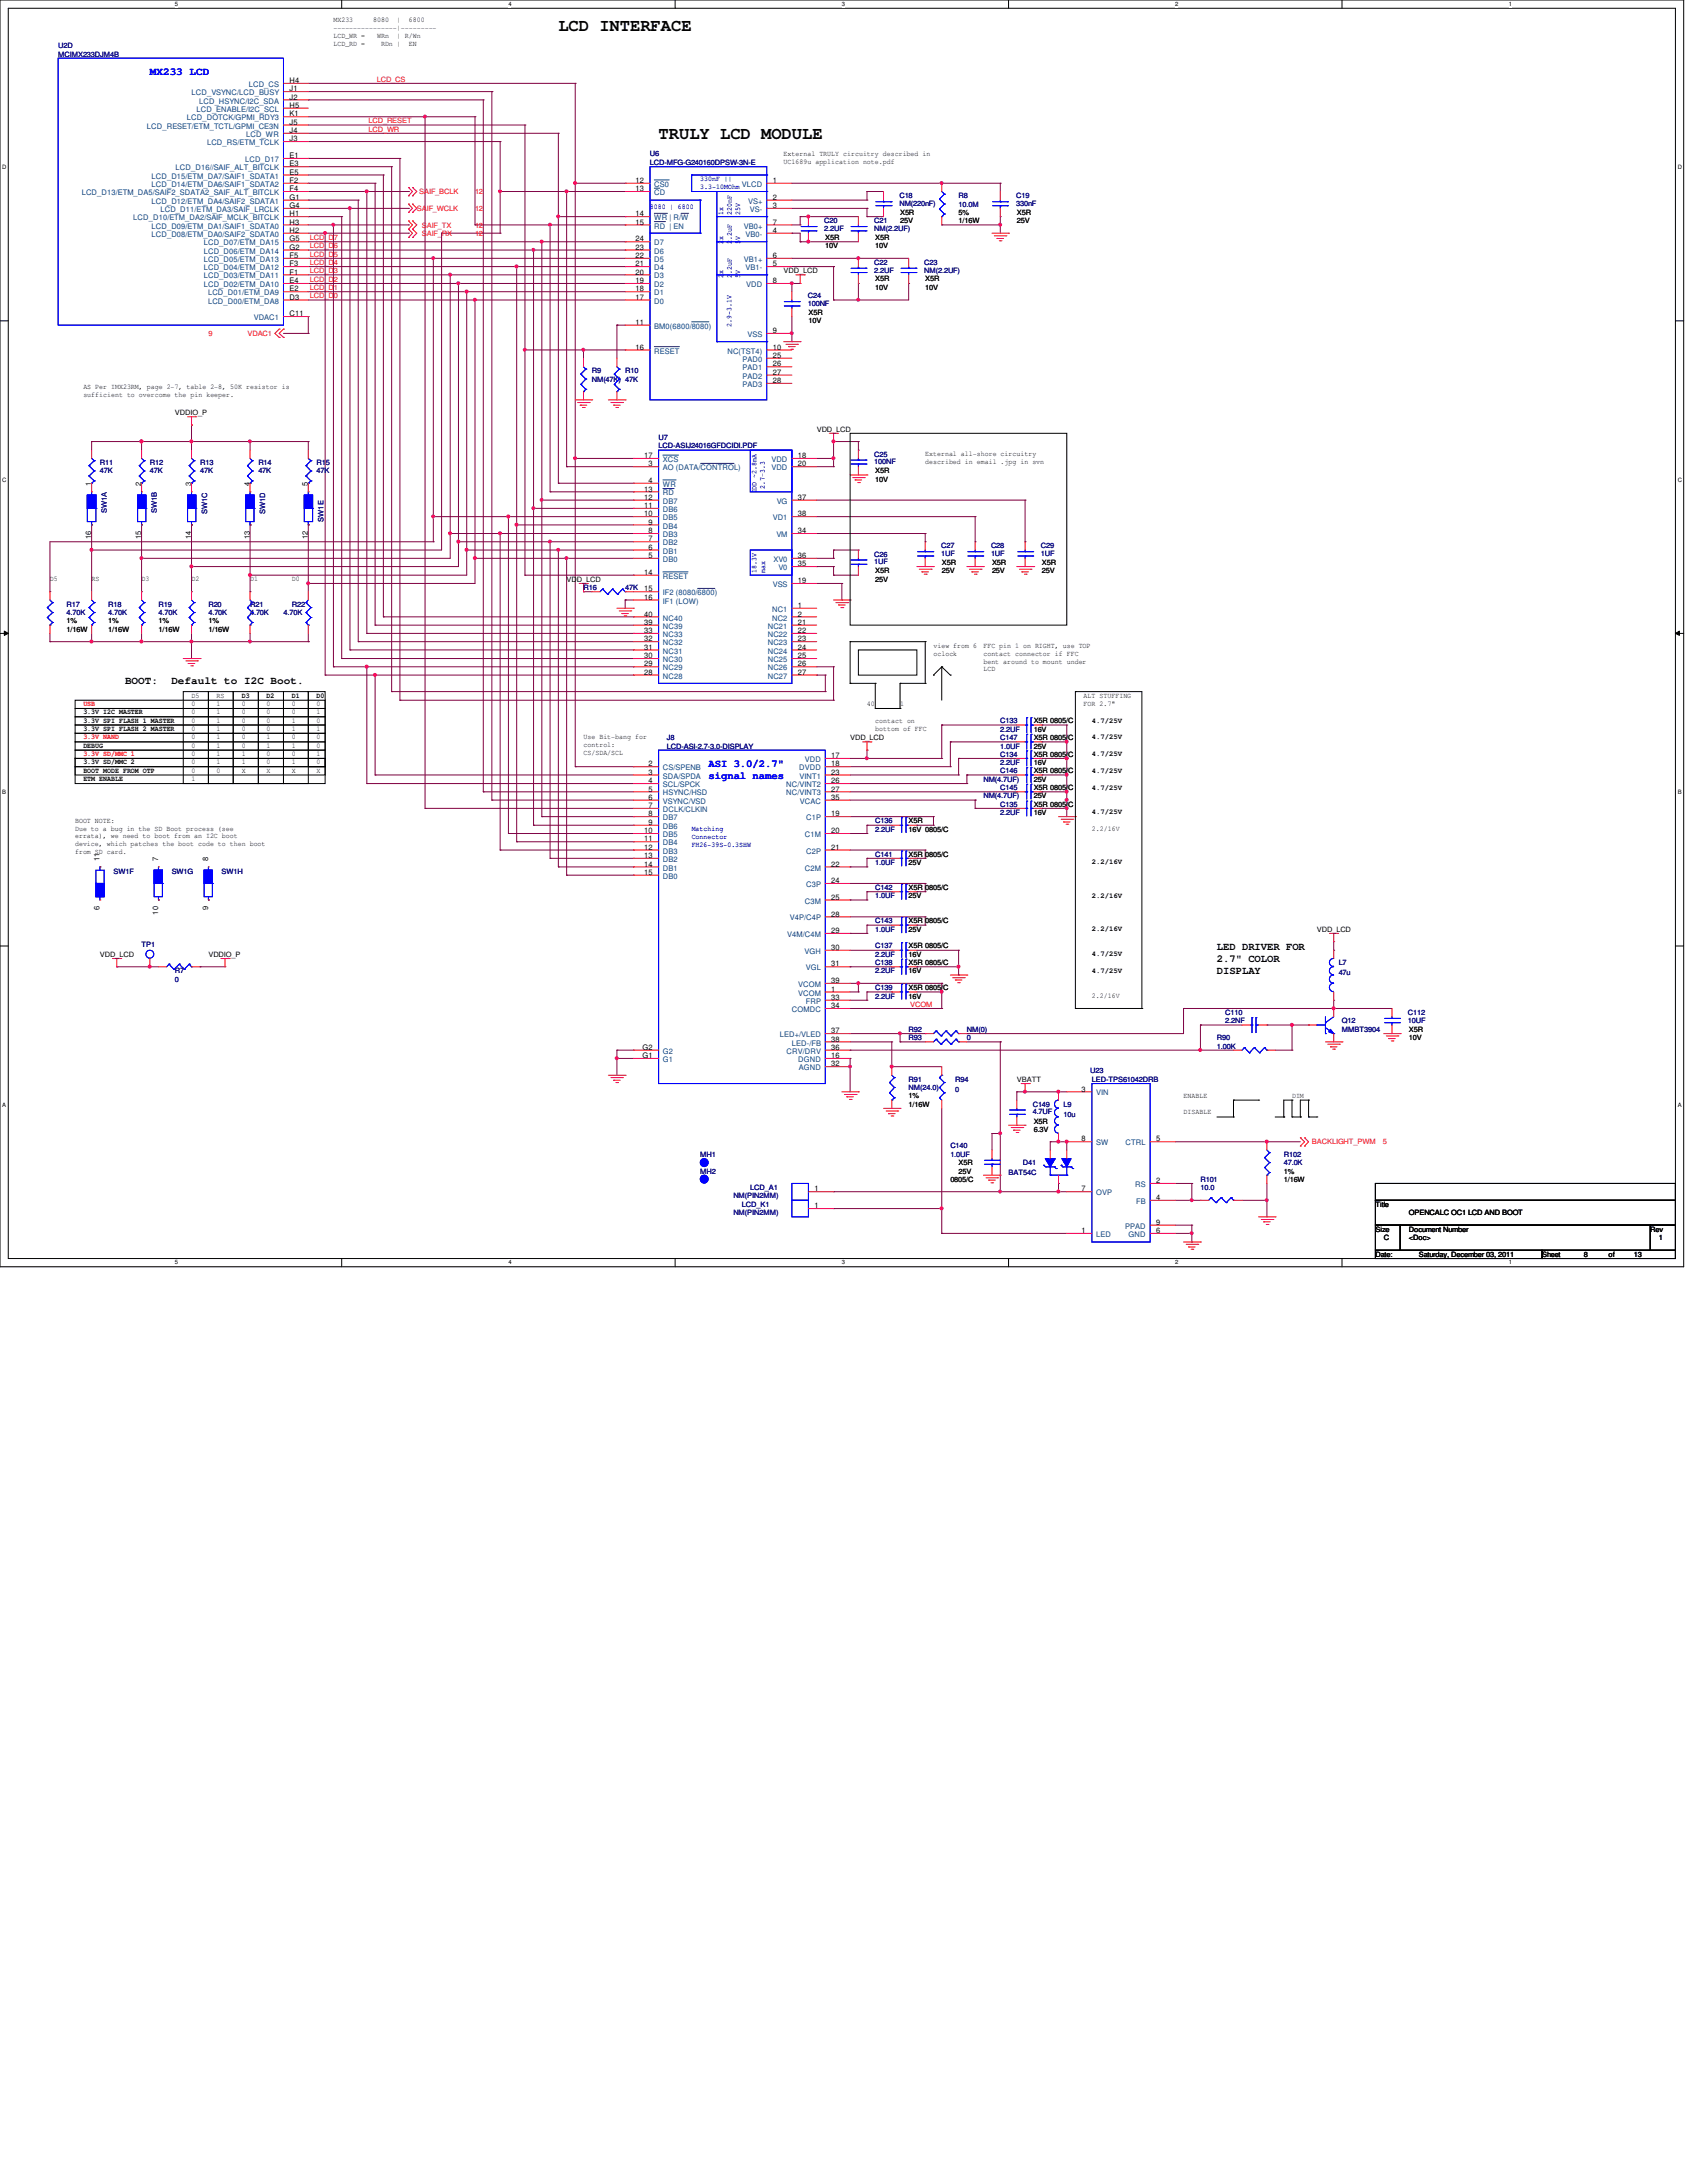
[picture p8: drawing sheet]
<svg xmlns="http://www.w3.org/2000/svg" width="216mm" height="279mm" viewBox="0 0 216 279" stroke-linecap="round" stroke-linejoin="round" font-family="sans-serif">
<defs><g id="words">
<g font-size="2.2">
<text x="71.5" y="3.9">LCD INTERFACE</text>
<text x="84.3" y="17.8">TRULY LCD MODULE</text>
</g>
<g font-size="1.4" fill="#00f">
<text x="19.2" y="9.6">MX233 LCD</text>
<text x="90.7" y="98.2">ASI 3.0/2.7&quot;</text>
<text x="90.7" y="99.7">signal names</text>
</g>
<g font-size="1.4">
<text x="16" y="87.5">BOOT:</text>
<text x="21.9" y="87.5">Default to I2C Boot.</text>
<text x="155.7" y="121.6">LED DRIVER FOR</text>
<text x="155.7" y="123.1">2.7&quot; COLOR</text>
<text x="155.7" y="124.7">DISPLAY</text>
</g>
<g font-size="1" fill="#004080">
<text x="31.8" y="11.1">LCD_CS</text>
<text x="18.8" y="16.5">LCD_RESET/ETM_TCTL/GPMI_CE3N</text>
<text x="23.9" y="15.4">LCD_DOTCK/GPMI_RDY3</text>
<text x="24.5" y="12.2">LCD_VSYNC/LCD_BUSY</text>
<text x="25.1" y="14.3">LCD_ENABLE/I2C_SCL</text>
<text x="25.5" y="13.3">LCD_HSYNC/I2C_SDA</text>
<text x="31.5" y="17.5">LCD_WR</text>
<text x="19.4" y="23.9">LCD_D14/ETM_DA6/SAIF1_SDATA2</text>
<text x="19.4" y="22.9">LCD_D15/ETM_DA7/SAIF1_SDATA1</text>
<text x="22.5" y="21.8">LCD_D16//SAIF_ALT_BITCLK</text>
<text x="26.5" y="18.6">LCD_RS/ETM_TCLK</text>
<text x="31.4" y="20.7">LCD_D17</text>
<text x="83.7" y="23.9">CS0</text>
<text x="95" y="23.9">VLCD</text>
<text x="10.5" y="25">LCD_D13/ETM_DA5/SAIF2_SDATA2_SAIF_ALT_BITCLK</text>
<text x="17.1" y="28.2">LCD_D10/ETM_DA2/SAIF_MCLK_BITCLK</text>
<text x="19.4" y="29.3">LCD_D09/ETM_DA1/SAIF1_SDATA0</text>
<text x="19.4" y="26.1">LCD_D12/ETM_DA4/SAIF2_SDATA1</text>
<text x="20.5" y="27.1">LCD_D11/ETM_DA3/SAIF_LRCLK</text>
<text x="83.7" y="25">CD</text>
<text x="83.7" y="28.2">WR | R/W</text>
<text x="83.7" y="29.3">RD | EN</text>
<text x="95.2" y="29.3">VB0+</text>
<text x="95.8" y="26.1">VS+</text>
<text x="96" y="27.1">VS-</text>
<text x="19.4" y="30.3">LCD_D08/ETM_DA0/SAIF2_SDATA0</text>
<text x="26.1" y="35.6">LCD_D03/ETM_DA11</text>
<text x="26.1" y="34.6">LCD_D04/ETM_DA12</text>
<text x="26.1" y="33.5">LCD_D05/ETM_DA13</text>
<text x="26.1" y="32.5">LCD_D06/ETM_DA14</text>
<text x="26.1" y="31.4">LCD_D07/ETM_DA15</text>
<text x="83.7" y="35.6">D3</text>
<text x="83.7" y="34.6">D4</text>
<text x="83.7" y="33.5">D5</text>
<text x="83.7" y="32.5">D6</text>
<text x="83.7" y="31.4">D7</text>
<text x="95.2" y="33.5">VB1+</text>
<text x="95.4" y="30.3">VB0-</text>
<text x="95.4" y="34.6">VB1-</text>
<text x="26.1" y="36.7">LCD_D02/ETM_DA10</text>
<text x="26.6" y="38.9">LCD_D00/ETM_DA8</text>
<text x="26.6" y="37.8">LCD_D01/ETM_DA9</text>
<text x="32.5" y="41">VDAC1</text>
<text x="83.7" y="38.9">D0</text>
<text x="83.7" y="37.8">D1</text>
<text x="83.7" y="36.7">D2</text>
<text x="95.5" y="36.7">VDD</text>
<text x="83.7" y="42.1">BM0(6800/8080)</text>
<text x="83.7" y="45.3">RESET</text>
<text x="93.1" y="45.3">NC(TST4)</text>
<text x="95" y="46.3">PAD0</text>
<text x="95" y="47.4">PAD1</text>
<text x="95.7" y="43.1">VSS</text>
<text x="95" y="48.5">PAD2</text>
<text x="95" y="49.5">PAD3</text>
<text x="84.8" y="59.1">XCS</text>
<text x="98.7" y="59.1">VDD</text>
<text x="84.8" y="60.2">AO (DATA/CONTROL)</text>
<text x="84.8" y="62.3">WR</text>
<text x="84.8" y="65.5">DB6</text>
<text x="84.8" y="64.5">DB7</text>
<text x="84.8" y="63.4">RD</text>
<text x="98.7" y="60.2">VDD</text>
<text x="99.4" y="64.5">VG</text>
<text x="84.8" y="71.9">DB0</text>
<text x="84.8" y="70.9">DB1</text>
<text x="84.8" y="69.8">DB2</text>
<text x="84.8" y="68.7">DB3</text>
<text x="84.8" y="67.6">DB4</text>
<text x="84.8" y="66.6">DB5</text>
<text x="98.9" y="66.6">VD1</text>
<text x="99" y="71.9">XV0</text>
<text x="99.4" y="68.7">VM</text>
<text x="84.8" y="74.1">RESET</text>
<text x="84.8" y="76.2">IF2 (8080/6800)</text>
<text x="84.8" y="77.3">IF1 (LOW)</text>
<text x="98.9" y="75.1">VSS</text>
<text x="99.6" y="73">V0</text>
<text x="84.8" y="83.7">NC31</text>
<text x="84.8" y="82.6">NC32</text>
<text x="84.8" y="81.5">NC33</text>
<text x="84.8" y="80.5">NC39</text>
<text x="84.8" y="79.4">NC40</text>
<text x="98.3" y="80.5">NC21</text>
<text x="98.3" y="81.5">NC22</text>
<text x="98.3" y="82.6">NC23</text>
<text x="98.3" y="83.7">NC24</text>
<text x="98.8" y="78.3">NC1</text>
<text x="98.8" y="79.4">NC2</text>
<text x="84.8" y="86.9">NC28</text>
<text x="84.8" y="85.8">NC29</text>
<text x="84.8" y="84.8">NC30</text>
<text x="98.3" y="84.8">NC25</text>
<text x="98.3" y="85.8">NC26</text>
<text x="98.3" y="86.9">NC27</text>
<text x="84.8" y="98.6">CS/SPENB</text>
<text x="84.8" y="99.7">SDA/SPDA</text>
<text x="84.8" y="100.8">SCL/SPCK</text>
<text x="84.8" y="101.8">HSYNC/HSD</text>
<text x="100.6" y="100.8">NC/VINT2</text>
<text x="100.6" y="101.8">NC/VINT3</text>
<text x="102.3" y="98.6">DVDD</text>
<text x="102.3" y="99.7">VINT1</text>
<text x="103" y="97.5">VDD</text>
<text x="84.8" y="102.9">VSYNC/VSD</text>
<text x="84.8" y="103.9">DCLK/CLKIN</text>
<text x="84.8" y="105">DB7</text>
<text x="84.8" y="106.1">DB6</text>
<text x="84.8" y="107.1">DB5</text>
<text x="102.4" y="102.9">VCAC</text>
<text x="103" y="107.1">C1M</text>
<text x="103.2" y="105">C1P</text>
<text x="84.8" y="108.2">DB4</text>
<text x="84.8" y="109.3">DB3</text>
<text x="84.8" y="110.3">DB2</text>
<text x="84.8" y="111.4">DB1</text>
<text x="84.8" y="112.5">DB0</text>
<text x="103" y="111.4">C2M</text>
<text x="103.2" y="109.3">C2P</text>
<text x="103.2" y="113.5">C3P</text>
<text x="100.8" y="119.9">V4M/C4M</text>
<text x="101.1" y="117.8">V4P/C4P</text>
<text x="103" y="115.7">C3M</text>
<text x="103" y="122.1">VGH</text>
<text x="103.1" y="124.2">VGL</text>
<text x="101.3" y="129.5">COMDC</text>
<text x="102.2" y="127.4">VCOM</text>
<text x="102.2" y="126.3">VCOM</text>
<text x="103.1" y="128.5">FRP</text>
<text x="84.8" y="134.9">G2</text>
<text x="84.8" y="135.9">G1</text>
<text x="99.8" y="132.8">LED+/VLED</text>
<text x="100.7" y="134.9">CRV/DRV</text>
<text x="101.3" y="133.8">LED-/FB</text>
<text x="102.2" y="135.9">DGND</text>
<text x="102.2" y="137">AGND</text>
<text x="140.3" y="140.2">VIN</text>
<text x="140.3" y="146.6">SW</text>
<text x="144.1" y="146.6">CTRL</text>
<text x="140.3" y="153">OVP</text>
<text x="145.3" y="151.9">RS</text>
<text x="145.4" y="154.1">FB</text>
<text x="140.3" y="158.3">LED</text>
<text x="144" y="157.3">PPAD</text>
<text x="144.4" y="158.3">GND</text>
</g>
<g font-size="1">
<text x="37" y="10.6">H4</text>
<text x="37" y="11.7">J1</text>
<text x="37" y="14.9">K1</text>
<text x="37" y="13.8">H5</text>
<text x="37" y="12.7">J2</text>
<text x="37" y="16">J5</text>
<text x="37" y="17">J4</text>
<text x="37" y="23.4">F2</text>
<text x="37" y="22.4">E5</text>
<text x="37" y="21.3">E3</text>
<text x="37" y="20.2">E1</text>
<text x="37" y="18.1">J3</text>
<text x="81.3" y="23.4">12</text>
<text x="98.9" y="23.4">1</text>
<text x="37" y="29.8">H2</text>
<text x="37" y="28.7">H3</text>
<text x="37" y="27.7">H1</text>
<text x="37" y="26.6">G4</text>
<text x="37" y="25.6">G1</text>
<text x="37" y="24.5">F4</text>
<text x="81.3" y="24.5">13</text>
<text x="81.3" y="27.7">14</text>
<text x="81.3" y="28.7">15</text>
<text x="98.9" y="25.6">2</text>
<text x="98.9" y="26.6">3</text>
<text x="98.9" y="29.8">4</text>
<text x="98.9" y="28.7">7</text>
<text x="37" y="35.1">F1</text>
<text x="37" y="34.1">F3</text>
<text x="37" y="33">F5</text>
<text x="37" y="32">G2</text>
<text x="37" y="30.9">G5</text>
<text x="81.3" y="35.1">20</text>
<text x="81.3" y="34.1">21</text>
<text x="81.3" y="33">22</text>
<text x="81.3" y="32">23</text>
<text x="81.3" y="30.9">24</text>
<text x="98.9" y="34.1">5</text>
<text x="98.9" y="33">6</text>
<text x="37" y="38.4">D3</text>
<text x="37" y="37.3">E2</text>
<text x="37" y="36.2">E4</text>
<text x="37" y="40.5">C11</text>
<text x="81.3" y="41.6">11</text>
<text x="81.3" y="38.4">17</text>
<text x="81.3" y="37.3">18</text>
<text x="81.3" y="36.2">19</text>
<text x="98.9" y="36.2">8</text>
<text x="81.3" y="44.7">16</text>
<text x="98.9" y="42.6">9</text>
<text x="98.9" y="44.7">10</text>
<text x="98.9" y="45.8">25</text>
<text x="98.9" y="46.9">26</text>
<text x="98.9" y="48">27</text>
<text x="98.9" y="49">28</text>
<text x="82.4" y="58.6">17</text>
<text x="83" y="59.7">3</text>
<text x="102.1" y="58.6">18</text>
<text x="102.1" y="59.7">20</text>
<text x="11.7" y="62.2" transform="rotate(-90 11.7 62.2)">1</text>
<text x="18.1" y="62.2" transform="rotate(-90 18.1 62.2)">2</text>
<text x="24.5" y="62.2" transform="rotate(-90 24.5 62.2)">3</text>
<text x="32" y="62.2" transform="rotate(-90 32 62.2)">4</text>
<text x="39.4" y="62.2" transform="rotate(-90 39.4 62.2)">5</text>
<text x="82.4" y="65">11</text>
<text x="82.4" y="64">12</text>
<text x="82.4" y="62.9">13</text>
<text x="83" y="61.8">4</text>
<text x="102.1" y="64">37</text>
<text x="11.7" y="69" transform="rotate(-90 11.7 69)">16</text>
<text x="18.1" y="69" transform="rotate(-90 18.1 69)">15</text>
<text x="24.5" y="69" transform="rotate(-90 24.5 69)">14</text>
<text x="32" y="69" transform="rotate(-90 32 69)">13</text>
<text x="39.4" y="69" transform="rotate(-90 39.4 69)">12</text>
<text x="82.4" y="66.1">10</text>
<text x="83" y="71.4">5</text>
<text x="83" y="70.4">6</text>
<text x="83" y="69.3">7</text>
<text x="83" y="68.2">8</text>
<text x="83" y="67.1">9</text>
<text x="102.1" y="68.2">34</text>
<text x="102.1" y="71.4">36</text>
<text x="102.1" y="66.1">38</text>
<text x="82.4" y="73.6">14</text>
<text x="82.4" y="75.7">15</text>
<text x="82.4" y="76.8">16</text>
<text x="102.1" y="77.8">1</text>
<text x="102.1" y="74.6">19</text>
<text x="102.1" y="72.5">35</text>
<text x="82.4" y="83.1">31</text>
<text x="82.4" y="82.1">32</text>
<text x="82.4" y="81">33</text>
<text x="82.4" y="80">39</text>
<text x="82.4" y="78.9">40</text>
<text x="102.1" y="78.9">2</text>
<text x="102.1" y="80">21</text>
<text x="102.1" y="81">22</text>
<text x="102.1" y="82.1">23</text>
<text x="102.1" y="83.1">24</text>
<text x="82.4" y="86.4">28</text>
<text x="82.4" y="85.3">29</text>
<text x="82.4" y="84.2">30</text>
<text x="102.1" y="84.2">25</text>
<text x="102.1" y="85.3">26</text>
<text x="102.1" y="86.4">27</text>
<text x="83" y="98.1">2</text>
<text x="83" y="99.1">3</text>
<text x="83" y="100.2">4</text>
<text x="83" y="101.3">5</text>
<text x="106.4" y="97">17</text>
<text x="106.4" y="98.1">18</text>
<text x="106.4" y="99.1">23</text>
<text x="106.4" y="100.2">26</text>
<text x="106.4" y="101.3">27</text>
<text x="82.4" y="106.6">10</text>
<text x="82.4" y="107.7">11</text>
<text x="83" y="102.4">6</text>
<text x="83" y="103.4">7</text>
<text x="83" y="104.5">8</text>
<text x="83" y="105.6">9</text>
<text x="106.4" y="104.5">19</text>
<text x="106.4" y="106.6">20</text>
<text x="106.4" y="102.4">35</text>
<text x="12.7" y="110.2" transform="rotate(-90 12.7 110.2)">11</text>
<text x="20.2" y="110.2" transform="rotate(-90 20.2 110.2)">7</text>
<text x="26.6" y="110.2" transform="rotate(-90 26.6 110.2)">8</text>
<text x="82.4" y="108.8">12</text>
<text x="82.4" y="109.8">13</text>
<text x="82.4" y="110.9">14</text>
<text x="82.4" y="112">15</text>
<text x="106.4" y="108.8">21</text>
<text x="106.4" y="110.9">22</text>
<text x="106.4" y="113">24</text>
<text x="12.7" y="116.5" transform="rotate(-90 12.7 116.5)">6</text>
<text x="20.2" y="117.1" transform="rotate(-90 20.2 117.1)">10</text>
<text x="26.6" y="116.5" transform="rotate(-90 26.6 116.5)">9</text>
<text x="106.4" y="115.1">25</text>
<text x="106.4" y="117.3">28</text>
<text x="106.4" y="119.4">29</text>
<text x="106.4" y="121.6">30</text>
<text x="106.4" y="123.7">31</text>
<text x="106.4" y="125.8">39</text>
<text x="106.4" y="126.9">1</text>
<text x="106.4" y="128">33</text>
<text x="106.4" y="129">34</text>
<text x="82.2" y="134.4">G2</text>
<text x="82.2" y="135.4">G1</text>
<text x="106.4" y="135.4">16</text>
<text x="106.4" y="136.5">32</text>
<text x="106.4" y="134.4">36</text>
<text x="106.4" y="132.2">37</text>
<text x="106.4" y="133.3">38</text>
<text x="138.4" y="139.7">3</text>
<text x="138.4" y="146.1">8</text>
<text x="148" y="146.1">5</text>
<text x="104.2" y="152.5">1</text>
<text x="104.2" y="154.6">1</text>
<text x="138.4" y="152.5">7</text>
<text x="148" y="151.4">2</text>
<text x="148" y="153.6">4</text>
<text x="138.4" y="157.8">1</text>
<text x="148" y="157.8">6</text>
<text x="148" y="156.8">9</text>
</g>
<g font-size=".9">
<text x="42.7" y="2.9">MX233</text>
<text x="42.7" y="3.9">----------------|---------</text>
<text x="42.7" y="4.9">LCD_WR =</text>
<text x="42.7" y="5.9">LCD_RD =</text>
<text x="47.8" y="2.9">8080</text>
<text x="48.3" y="4.9">WRn</text>
<text x="48.8" y="5.9">RDn |</text>
<text x="50.8" y="2.9">|</text>
<text x="50.8" y="4.9">| R/Wn</text>
<text x="52.3" y="2.9">6800</text>
<text x="52.3" y="5.9">EN</text>
<text x="100.3" y="19.9">External TRULY circuitry described in</text>
<text x="100.3" y="21">UC1689u application note.pdf</text>
<text x="115.2" y="27.5">X5R</text>
<text x="115.2" y="28.6">25V</text>
<text x="122.7" y="27.5">5%</text>
<text x="122.7" y="28.6">1/16W</text>
<text x="130.1" y="27.5">X5R</text>
<text x="130.1" y="28.6">25V</text>
<text x="100.3" y="35">VDD_LCD</text>
<text x="105.6" y="30.7">X5R</text>
<text x="105.6" y="31.8">10V</text>
<text x="112" y="30.7">X5R</text>
<text x="112" y="31.8">10V</text>
<text x="103.5" y="40.3">X5R</text>
<text x="103.5" y="41.4">10V</text>
<text x="112" y="36">X5R</text>
<text x="112" y="37.1">10V</text>
<text x="118.4" y="36">X5R</text>
<text x="118.4" y="37.1">10V</text>
<text x="10.7" y="49.8">AS Per IMX23RM, page 2-7, table 2-8, 50K resistor is</text>
<text x="10.7" y="50.8">sufficient to overcome the pin keeper.</text>
<text x="22.4" y="53.1">VDDIO_P</text>
<text x="104.5" y="55.2">VDD_LCD</text>
<text x="118.4" y="58.4">External all-shore circuitry</text>
<text x="118.4" y="59.4">described in email .jpg in svn</text>
<text x="112" y="60.6">X5R</text>
<text x="112" y="61.6">10V</text>
<text x="6.4" y="74.4">D5</text>
<text x="11.7" y="74.4">RS</text>
<text x="18.1" y="74.4">D3</text>
<text x="24.5" y="74.4">D2</text>
<text x="32" y="74.4">D1</text>
<text x="37.3" y="74.4">D0</text>
<text x="72.5" y="74.5">VDD_LCD</text>
<text x="112" y="73.4">X5R</text>
<text x="112" y="74.5">25V</text>
<text x="120.5" y="72.3">X5R</text>
<text x="120.5" y="73.4">25V</text>
<text x="127" y="72.3">X5R</text>
<text x="127" y="73.4">25V</text>
<text x="133.3" y="72.3">X5R</text>
<text x="133.3" y="73.4">25V</text>
<text x="8.5" y="79.8">1%</text>
<text x="8.5" y="80.9">1/16W</text>
<text x="13.8" y="79.8">1%</text>
<text x="13.8" y="80.9">1/16W</text>
<text x="20.3" y="79.8">1%</text>
<text x="20.3" y="80.9">1/16W</text>
<text x="26.7" y="79.8">1%</text>
<text x="26.7" y="80.9">1/16W</text>
<text x="119.5" y="82.9">view from 6</text>
<text x="119.5" y="83.9">oclock</text>
<text x="125.9" y="82.9">FFC pin 1 on RIGHT, use TOP</text>
<text x="125.9" y="83.9">contact connector if FFC</text>
<text x="24.5" y="89.3">D5</text>
<text x="27.7" y="89.3">RS</text>
<text x="30.9" y="89.3">D3</text>
<text x="34.1" y="89.3">D2</text>
<text x="37.3" y="89.3">D1</text>
<text x="40.5" y="89.3">D0</text>
<text x="125.9" y="84.9">bent around to mount under</text>
<text x="125.9" y="85.9">LCD</text>
<text x="138.7" y="89.3">ALT STUFFING</text>
<text x="10.7" y="91.4">3.3V I2C MASTER</text>
<text x="10.7" y="92.5">3.3V SPI FLASH 1 MASTER</text>
<text x="10.7" y="93.6">3.3V SPI FLASH 2 MASTER</text>
<text x="10.7" y="95.7">DEBUG</text>
<text x="24.5" y="90.4">0</text>
<text x="24.5" y="91.4">0</text>
<text x="24.5" y="92.5">0</text>
<text x="24.5" y="93.6">0</text>
<text x="24.5" y="94.6">0</text>
<text x="24.5" y="95.7">0</text>
<text x="27.7" y="90.4">1</text>
<text x="27.7" y="91.4">1</text>
<text x="27.7" y="92.5">1</text>
<text x="27.7" y="93.6">1</text>
<text x="27.7" y="94.6">1</text>
<text x="27.7" y="95.7">1</text>
<text x="30.9" y="94.6">0</text>
<text x="30.9" y="91.4">0</text>
<text x="30.9" y="95.7">0</text>
<text x="30.9" y="93.6">0</text>
<text x="30.9" y="92.5">0</text>
<text x="30.9" y="90.4">0</text>
<text x="34.1" y="94.6">1</text>
<text x="34.1" y="93.6">0</text>
<text x="34.1" y="92.5">0</text>
<text x="34.1" y="91.4">0</text>
<text x="34.1" y="90.4">0</text>
<text x="34.1" y="95.7">1</text>
<text x="37.3" y="95.7">1</text>
<text x="37.3" y="93.6">1</text>
<text x="37.3" y="92.5">1</text>
<text x="37.3" y="91.4">0</text>
<text x="37.3" y="90.4">0</text>
<text x="37.3" y="94.6">0</text>
<text x="40.5" y="95.7">0</text>
<text x="40.5" y="92.5">0</text>
<text x="40.5" y="90.4">0</text>
<text x="40.5" y="94.6">0</text>
<text x="40.5" y="93.6">1</text>
<text x="40.5" y="91.4">1</text>
<text x="74.7" y="94.6">Use Bit-bang for</text>
<text x="74.7" y="95.6">control:</text>
<text x="108.8" y="94.7">VDD_LCD</text>
<text x="111" y="90.4">40</text>
<text x="112" y="92.5">contact on</text>
<text x="112" y="93.5">bottom of FFC</text>
<text x="115.2" y="90.4">1</text>
<text x="132.3" y="92.6">X5R 0805/C</text>
<text x="132.3" y="93.6">16V</text>
<text x="132.3" y="94.7">X5R 0805/C</text>
<text x="132.3" y="95.8">25V</text>
<text x="138.7" y="90.3">FOR 2.7&quot;</text>
<text x="139.7" y="92.5">4.7/25V</text>
<text x="139.7" y="94.6">4.7/25V</text>
<text x="10.7" y="97.8">3.3V SD/MMC 2</text>
<text x="10.7" y="99.9">ETM ENABLE</text>
<text x="10.7" y="98.9">BOOT MODE FROM OTP</text>
<text x="24.5" y="99.9">1</text>
<text x="24.5" y="97.8">0</text>
<text x="24.5" y="96.8">0</text>
<text x="24.5" y="98.9">0</text>
<text x="27.7" y="96.8">1</text>
<text x="27.7" y="97.8">1</text>
<text x="27.7" y="98.9">0</text>
<text x="30.9" y="98.9">X</text>
<text x="30.9" y="97.8">1</text>
<text x="30.9" y="96.8">1</text>
<text x="34.1" y="98.9">X</text>
<text x="34.1" y="97.8">0</text>
<text x="34.1" y="96.8">0</text>
<text x="37.3" y="98.9">X</text>
<text x="37.3" y="97.8">1</text>
<text x="37.3" y="96.8">0</text>
<text x="40.5" y="98.9">X</text>
<text x="40.5" y="97.8">0</text>
<text x="40.5" y="96.8">1</text>
<text x="74.7" y="96.6">CS/SDA/SCL</text>
<text x="132.3" y="96.9">X5R 0805/C</text>
<text x="132.3" y="97.9">16V</text>
<text x="132.3" y="101.1">X5R 0805/C</text>
<text x="132.3" y="99">X5R 0805/C</text>
<text x="132.3" y="100">25V</text>
<text x="139.7" y="101">4.7/25V</text>
<text x="139.7" y="98.9">4.7/25V</text>
<text x="139.7" y="96.8">4.7/25V</text>
<text x="9.6" y="105.3">BOOT NOTE:</text>
<text x="9.6" y="106.3">Due to a bug in the SD Boot process (see</text>
<text x="9.6" y="107.3">errata), we need to boot from an I2C boot</text>
<text x="116.3" y="105.4">X5R</text>
<text x="116.3" y="106.5">16V 0805/C</text>
<text x="132.3" y="102.2">25V</text>
<text x="132.3" y="103.3">X5R 0805/C</text>
<text x="132.3" y="104.3">16V</text>
<text x="139.7" y="104.2">4.7/25V</text>
<text x="139.7" y="106.4">2.2/16V</text>
<text x="9.6" y="108.3">device, which patches the boot code to then boot</text>
<text x="9.6" y="109.3">from SD card.</text>
<text x="116.3" y="113.9">X5R 0805/C</text>
<text x="116.3" y="109.6">X5R 0805/C</text>
<text x="116.3" y="110.7">25V</text>
<text x="139.7" y="110.6">2.2/16V</text>
<text x="116.3" y="118.2">X5R 0805/C</text>
<text x="116.3" y="119.3">25V</text>
<text x="116.3" y="115">25V</text>
<text x="139.7" y="119.2">2.2/16V</text>
<text x="139.7" y="114.9">2.2/16V</text>
<text x="168.5" y="119.3">VDD_LCD</text>
<text x="12.8" y="122.5">VDD_LCD</text>
<text x="26.7" y="122.5">VDDIO_P</text>
<text x="116.3" y="121.4">X5R 0805/C</text>
<text x="116.3" y="122.5">16V</text>
<text x="116.3" y="123.5">X5R 0805/C</text>
<text x="116.3" y="124.6">16V</text>
<text x="139.7" y="122.4">4.7/25V</text>
<text x="139.7" y="124.5">4.7/25V</text>
<text x="116.3" y="126.7">X5R 0805/C</text>
<text x="116.3" y="127.8">16V</text>
<text x="139.7" y="127.7">2.2/16V</text>
<text x="180.3" y="132">X5R</text>
<text x="180.3" y="133.1">10V</text>
<text x="116.3" y="140.6">1%</text>
<text x="116.3" y="141.6">1/16W</text>
<text x="130.1" y="138.5">VBATT</text>
<text x="132.3" y="143.8">X5R</text>
<text x="151.5" y="142.6">DISABLE</text>
<text x="151.5" y="140.5">ENABLE</text>
<text x="165.4" y="140.5">DIM</text>
<text x="122.7" y="149.1">X5R</text>
<text x="132.3" y="144.9">6.3V</text>
<text x="121.6" y="151.3">0805/C</text>
<text x="122.7" y="150.2">25V</text>
<text x="164.3" y="150.2">1%</text>
<text x="164.3" y="151.3">1/16W</text>
<text x="176" y="154.5">Title</text>
<text x="180.3" y="155.5">OPENCALC OC1 LCD AND BOOT</text>
<text x="176" y="157.6">Size</text>
<text x="176" y="160.9">Date:</text>
<text x="177.1" y="158.7">C</text>
<text x="180.3" y="157.6">Document Number</text>
<text x="180.3" y="158.7">&lt;Doc&gt;</text>
<text x="181.6" y="160.9">Saturday, December 03, 2011</text>
<text x="197.4" y="160.9">Sheet</text>
<text x="202.7" y="160.9">8</text>
<text x="205.9" y="160.9">of</text>
<text x="209.1" y="160.9">13</text>
<text x="211.2" y="157.6">Rev</text>
<text x="212.3" y="158.7">1</text>
</g>
<g font-size=".9" fill="#000080">
<text x="7.5" y="6.2">U2D</text>
<text x="7.5" y="7.2">MCIMX233DJM4B</text>
<text x="83.2" y="20">U6</text>
<text x="83.2" y="21.1">LCD-MFG-G240160DPSW-3N-E</text>
<text x="105.5" y="28.6">C20</text>
<text x="105.5" y="29.5">2.2UF</text>
<text x="111.9" y="28.6">C21</text>
<text x="111.9" y="29.5">NM(2.2UF)</text>
<text x="115.1" y="25.4">C18</text>
<text x="115.1" y="26.3">NM(220nF)</text>
<text x="122.7" y="25.4">R8</text>
<text x="122.7" y="26.5">10.0M</text>
<text x="130" y="25.4">C19</text>
<text x="130" y="26.3">330nF</text>
<text x="111.9" y="33.9">C22</text>
<text x="111.9" y="34.9">2.2UF</text>
<text x="118.3" y="33.9">C23</text>
<text x="118.3" y="34.9">NM(2.2UF)</text>
<text x="103.4" y="38.2">C24</text>
<text x="103.4" y="39.1">100NF</text>
<text x="75.7" y="47.8">R9</text>
<text x="80" y="47.8">R10</text>
<text x="75.7" y="48.9">NM(47K) 47K</text>
<text x="12.8" y="59.5">R11</text>
<text x="19.2" y="59.5">R12</text>
<text x="25.6" y="59.5">R13</text>
<text x="33.1" y="59.5">R14</text>
<text x="40.5" y="59.5">R15</text>
<text x="84.3" y="56.3">U7</text>
<text x="84.3" y="57.4">LCD-ASIJ24016GFDCIDI.PDF</text>
<text x="111.9" y="58.5">C25</text>
<text x="111.9" y="59.4">100NF</text>
<text x="12.8" y="60.6">47K</text>
<text x="13.7" y="65.7" transform="rotate(-90 13.7 65.7)">SW1A</text>
<text x="19.2" y="60.6">47K</text>
<text x="20.1" y="65.7" transform="rotate(-90 20.1 65.7)">SW1B</text>
<text x="25.6" y="60.6">47K</text>
<text x="26.5" y="65.8" transform="rotate(-90 26.5 65.8)">SW1C</text>
<text x="33.1" y="60.6">47K</text>
<text x="34" y="65.8" transform="rotate(-90 34 65.8)">SW1D</text>
<text x="40.5" y="60.6">47K</text>
<text x="41.4" y="66.8" transform="rotate(-90 41.4 66.8)">SW1E</text>
<text x="111.9" y="71.2">C26</text>
<text x="120.4" y="70.2">C27</text>
<text x="120.4" y="71.1">1UF</text>
<text x="126.8" y="70.2">C28</text>
<text x="126.8" y="71.1">1UF</text>
<text x="133.2" y="70.2">C29</text>
<text x="133.2" y="71.1">1UF</text>
<text x="8.5" y="77.6">R17</text>
<text x="13.8" y="77.6">R18</text>
<text x="20.3" y="77.6">R19</text>
<text x="26.7" y="77.6">R20</text>
<text x="32" y="77.6">R21</text>
<text x="37.3" y="77.6">R22</text>
<text x="74.7" y="75.5">R16</text>
<text x="80" y="75.5">47K</text>
<text x="111.9" y="72.2">1UF</text>
<text x="8.5" y="78.7">4.70K</text>
<text x="13.8" y="78.7">4.70K</text>
<text x="20.3" y="78.7">4.70K</text>
<text x="26.7" y="78.7">4.70K</text>
<text x="32" y="78.7">4.70K</text>
<text x="36.3" y="78.7">4.70K</text>
<text x="85.3" y="94.7">J8</text>
<text x="85.3" y="95.8">LCD-ASI-2.7-3.0-DISPLAY</text>
<text x="128" y="92.6">C133</text>
<text x="128" y="93.6">2.2UF</text>
<text x="128" y="94.7">C147</text>
<text x="128" y="95.8">1.0UF</text>
<text x="125.9" y="100">NM(4.7UF)</text>
<text x="128" y="96.9">C134</text>
<text x="128" y="97.9">2.2UF</text>
<text x="128" y="101.1">C145</text>
<text x="128" y="99">C146</text>
<text x="112" y="105.4">C136</text>
<text x="112" y="106.5">2.2UF</text>
<text x="125.9" y="102.2">NM(4.7UF)</text>
<text x="128" y="103.3">C135</text>
<text x="128" y="104.3">2.2UF</text>
<text x="14.5" y="111.8">SW1F</text>
<text x="22" y="111.8">SW1G</text>
<text x="28.4" y="111.8">SW1H</text>
<text x="112" y="113.9">C142</text>
<text x="112" y="109.6">C141</text>
<text x="112" y="110.7">1.0UF</text>
<text x="112" y="118.2">C143</text>
<text x="112" y="119.3">1.0UF</text>
<text x="112" y="115">1.0UF</text>
<text x="18.1" y="121.2">TP1</text>
<text x="22.4" y="124.6">R7</text>
<text x="22.4" y="125.6">0</text>
<text x="112" y="121.4">C137</text>
<text x="112" y="122.5">2.2UF</text>
<text x="112" y="123.5">C138</text>
<text x="112" y="124.6">2.2UF</text>
<text x="171.3" y="123.5">L7</text>
<text x="171.3" y="124.8">47u</text>
<text x="112" y="126.7">C139</text>
<text x="112" y="127.8">2.2UF</text>
<text x="156.8" y="129.9">C110</text>
<text x="156.8" y="131">2.2NF</text>
<text x="171.7" y="131">Q12</text>
<text x="180.2" y="129.9">C112</text>
<text x="180.2" y="130.9">10UF</text>
<text x="116.3" y="133.1">R93</text>
<text x="116.3" y="132">R92</text>
<text x="123.7" y="133.1">0</text>
<text x="123.7" y="132">NM(0)</text>
<text x="139.5" y="137.4">U23</text>
<text x="155.7" y="133.1">R90</text>
<text x="155.7" y="134.2">1.00K</text>
<text x="171.7" y="132">MMBT3904</text>
<text x="116.3" y="138.5">R91</text>
<text x="116.3" y="139.5">NM(24.0)</text>
<text x="122.3" y="138.5">R94</text>
<text x="122.3" y="139.7">0</text>
<text x="132.2" y="141.6">C149</text>
<text x="132.2" y="142.6">4.7UF</text>
<text x="136.1" y="141.6">L9</text>
<text x="136.1" y="142.9">10u</text>
<text x="139.7" y="138.5">LED-TPS61042DRB</text>
<text x="89.6" y="148">MH1</text>
<text x="121.6" y="147">C140</text>
<text x="121.6" y="148">1.0UF</text>
<text x="130.9" y="149.1">D41</text>
<text x="164.3" y="148">R102</text>
<text x="164.3" y="149.1">47.0K</text>
<text x="89.6" y="150.2">MH2</text>
<text x="93.9" y="153.4">NM(PIN2MM)</text>
<text x="93.9" y="155.5">NM(PIN2MM)</text>
<text x="95" y="154.5">LCD_K1</text>
<text x="96" y="152.3">LCD_A1</text>
<text x="129.1" y="150.4">BAT54C</text>
<text x="153.6" y="151.3">R101</text>
<text x="153.6" y="152.3">10.0</text>
</g>
<g font-size=".9" fill="#f00">
<text x="48.2" y="10.5">LCD_CS</text>
<text x="47.2" y="16.8">LCD_WR</text>
<text x="47.2" y="15.8">LCD_RESET</text>
<text x="53.3" y="27">SAIF_WCLK</text>
<text x="53.6" y="24.8">SAIF_BCLK</text>
<text x="54" y="29.1">SAIF_TX</text>
<text x="60.8" y="24.8">12</text>
<text x="60.8" y="29.1">12</text>
<text x="60.8" y="27">12</text>
<text x="39.7" y="30.7">LCD_D7</text>
<text x="39.7" y="32.9">LCD_D5</text>
<text x="39.7" y="33.9">LCD_D4</text>
<text x="39.7" y="35">LCD_D3</text>
<text x="39.7" y="31.8">LCD_D6</text>
<text x="54" y="30.2">SAIF_RX</text>
<text x="60.8" y="30.2">12</text>
<text x="39.7" y="36.1">LCD_D2</text>
<text x="39.7" y="37.1">LCD_D1</text>
<text x="39.7" y="38.2">LCD_D0</text>
<text x="26.7" y="43">9</text>
<text x="31.7" y="43">VDAC1</text>
<text x="10.7" y="90.4">USB</text>
<text x="10.7" y="94.6">3.3V NAND</text>
<text x="10.7" y="96.8">3.3V SD/MMC 1</text>
<text x="116.5" y="128.9">VCOM</text>
<text x="167.9" y="146.5">BACKLIGHT_PWM</text>
<text x="177" y="146.5">5</text>
</g>
<g font-size=".9" fill="#00f">
<text x="89.6" y="23.2">330nF ||</text>
<text x="83.2" y="26.8">8080 | 6800</text>
<text x="89.6" y="24.2">3.3-10MOhm</text>
<text x="92.5" y="27.5" transform="rotate(-90 92.5 27.5)">1x</text>
<text x="93.6" y="27.5" transform="rotate(-90 93.6 27.5)">220nF</text>
<text x="94.7" y="27.5" transform="rotate(-90 94.7 27.5)">25V</text>
<text x="92.5" y="35.5" transform="rotate(-90 92.5 35.5)">2x</text>
<text x="92.5" y="31.2" transform="rotate(-90 92.5 31.2)">2x</text>
<text x="93.6" y="35.5" transform="rotate(-90 93.6 35.5)">2.2uF</text>
<text x="93.6" y="31.2" transform="rotate(-90 93.6 31.2)">2.2uF</text>
<text x="94.7" y="35.5" transform="rotate(-90 94.7 35.5)">5V</text>
<text x="94.7" y="31.2" transform="rotate(-90 94.7 31.2)">5V</text>
<text x="93.6" y="41.8" transform="rotate(-90 93.6 41.8)">2.9-3.1V</text>
<text x="96.8" y="63.2" transform="rotate(-90 96.8 63.2)">IDD ~2.8mA</text>
<text x="97.9" y="62.6" transform="rotate(-90 97.9 62.6)">2.7-3.3</text>
<text x="96.8" y="73.3" transform="rotate(-90 96.8 73.3)">18.3V</text>
<text x="97.9" y="73.3" transform="rotate(-90 97.9 73.3)">max</text>
<text x="88.5" y="106.4">Matching</text>
<text x="88.5" y="107.4">Connector</text>
<text x="88.5" y="108.4">FH26-39S-0.3SHW</text>
</g>
<g font-size=".8">
<text x="22.4" y=".8">5</text>
<text x="65.1" y=".8">4</text>
<text x="107.7" y=".8">3</text>
<text x="150.4" y=".8">2</text>
<text x="193.1" y=".8">1</text>
<text x=".3" y="21.7">D</text>
<text x="214.7" y="21.7">D</text>
<text x=".3" y="61.7">C</text>
<text x="214.7" y="61.7">C</text>
<text x=".3" y="101.7">B</text>
<text x="214.7" y="101.7">B</text>
<text x=".3" y="141.7">A</text>
<text x="214.7" y="141.7">A</text>
<text x="22.4" y="161.8">5</text>
<text x="65.1" y="161.8">4</text>
<text x="107.7" y="161.8">3</text>
<text x="150.4" y="161.8">2</text>
<text x="193.1" y="161.8">1</text>
</g>
</g></defs>
<path d="M0 0h215.5v162.1h-215.5zM1.1 1.1h213.3v160h-213.3z" fill="none" stroke="#000" stroke-width=".13"/>
<g fill="#fff">
<path d="M22.4 .1h.4v.8h-.4z"/>
<path d="M22.4 161.2h.4v.8h-.4z"/>
</g>
<path d="M43.7 0v1.1M43.7 161.1v1" fill="none" stroke="#000" stroke-width=".13"/>
<g fill="#fff">
<path d="M65.1 .1h.3v.8h-.3z"/>
<path d="M65.1 161.2h.3v.8h-.3z"/>
</g>
<path d="M86.4 0v1.1M86.4 161.1v1" fill="none" stroke="#000" stroke-width=".13"/>
<g fill="#fff">
<path d="M107.7 .1h.4v.8h-.4z"/>
<path d="M107.7 161.2h.4v.8h-.4z"/>
</g>
<path d="M129.1 0v1.1M129.1 161.1v1" fill="none" stroke="#000" stroke-width=".13"/>
<g fill="#fff">
<path d="M150.4 .1h.4v.8h-.4z"/>
<path d="M150.4 161.2h.4v.8h-.4z"/>
</g>
<path d="M171.7 0v1.1M171.7 161.1v1" fill="none" stroke="#000" stroke-width=".13"/>
<g fill="#fff">
<path d="M193.1 .1h.4v.8h-.4z"/>
<path d="M193.1 161.2h.4v.8h-.4z"/>
<path d="M.3 21h.5v.8h-.5z"/>
<path d="M214.7 21h.5v.8h-.5z"/>
<path d="M.3 61h.5v.8h-.5z"/>
<path d="M214.7 61h.5v.8h-.5z"/>
</g>
<path d="M0 41.1h1.1M214.4 41.1h1.1" fill="none" stroke="#000" stroke-width=".13"/>
<g fill="#fff">
<path d="M.3 101h.5v.9h-.5z"/>
<path d="M214.7 101h.5v.9h-.5z"/>
</g>
<path d="M0 81.1h1.1M.6 80.8l.5 .3-.5 .2zM214.4 81.1l.5-.3v.5zM214.4 81.1h1.1" fill="none" stroke="#000" stroke-width=".13"/>
<path d="M.6 80.8l.5 .3-.5 .2zM214.4 81.1l.5-.3v.5z" fill="#000"/>
<g fill="#fff">
<path d="M.3 141.1h.5v.8h-.5z"/>
<path d="M214.7 141.1h.5v.8h-.5z"/>
</g>
<path d="M0 121.1h1.1M214.4 121.1h1.1" fill="none" stroke="#000" stroke-width=".13"/>
<path d="M39.5 30.9h29.8M39.5 36.3h19.2M39.5 37.3h20.2M58.7 36.3h.1M59.7 37.3h.1M69.3 30.9h.1M18.1 56.5h.1M18.1 56.5v1.1M32 56.5h.1M32 56.5v1.1M39.5 56.5h.1M39.5 56.5v1.1" fill="none" stroke="#800040" stroke-width=".13"/>
<path d="M31.8 56.4h.3v.2l-.1 .1-.2-.1z" fill-rule="evenodd" fill="#f0f"/>
<path d="M31.8 56.4h.3v.2l-.1 .1-.2-.1z" fill="none" stroke="#f0f" stroke-width=".13"/>
<g fill="none" stroke="#800040" stroke-width=".13">
<path d="M39.5 33.1h16M39.5 34.1h26.6M39.5 35.2h18.1M39.5 38.4h21.3M39.5 32h28.8M55.5 33.1h.1M57.6 35.2h.1M60.8 38.4h.1M66.1 34.1h.1M68.3 32h.1M18.1 56.5h.1M24.5 54.4h.1"/>
<path d="M24.5 54.4v2.1h-6.4"/>
</g>
<path d="M18 56.4h.2v.2l-.1 .1-.1-.1z" fill-rule="evenodd" fill="#f0f"/>
<path d="M18 56.4h.2v.2l-.1 .1-.1-.1z" fill="none" stroke="#f0f" stroke-width=".13"/>
<path d="M24.5 56.5h.1M24.5 56.5v1.1M32 56.5h.1M32 56.5h7.5M18.1 82.1h6.4M24.5 82.1h.1" fill="none" stroke="#800040" stroke-width=".13"/>
<path d="M24.4 82h.2v.2l-.1 .1-.1-.1z" fill-rule="evenodd" fill="#f0f"/>
<path d="M24.4 82h.2v.2l-.1 .1-.1-.1z" fill="none" stroke="#f0f" stroke-width=".13"/>
<path d="M6.4 82.1h.1M6.4 81.1v1M6.4 82.1h5.3M11.7 82.1h.1M24.5 84.3h.1M24.5 82.1v2.2M32 82.1h.1M32 81.1v1M32 82.1h7.5M39.5 82.1h.1M39.5 81.1v1" fill="none" stroke="#800040" stroke-width=".13"/>
<path d="M11.6 82h.2v.2l-.1 .1-.1-.1z" fill-rule="evenodd" fill="#f0f"/>
<path d="M11.6 82h.2v.2l-.1 .1-.1-.1z" fill="none" stroke="#f0f" stroke-width=".13"/>
<path d="M24.5 82.1h7.5M32 82.1h.1" fill="none" stroke="#800040" stroke-width=".13"/>
<path d="M31.8 82h.3v.2l-.1 .1-.2-.1z" fill-rule="evenodd" fill="#f0f"/>
<path d="M31.8 82h.3v.2l-.1 .1-.2-.1z" fill="none" stroke="#f0f" stroke-width=".13"/>
<path d="M39.5 17.1h32M71.5 17.1h.1M11.7 56.5h.1M11.7 56.5v1.1M11.7 56.5h6.4M18.1 82.1h.1M18.1 81.1v1M24.5 82.1h.1M24.5 81.1v1" fill="none" stroke="#800040" stroke-width=".13"/>
<path d="M18 56.4h.2v.2l-.1 .1-.1-.1z" fill-rule="evenodd" fill="#f0f"/>
<path d="M18 56.4h.2v.2l-.1 .1-.1-.1z" fill="none" stroke="#f0f" stroke-width=".13"/>
<path d="M11.7 82.1h.1M11.7 81.1v1M11.7 82.1h6.4M18.1 82.1h.1" fill="none" stroke="#800040" stroke-width=".13"/>
<path d="M18 82h.2v.2l-.1 .1-.1-.1z" fill-rule="evenodd" fill="#f0f"/>
<path d="M18 82h.2v.2l-.1 .1-.1-.1z" fill="none" stroke="#f0f" stroke-width=".13"/>
<path d="M39.5 74.7h.1M39.5 74.7h21.3" fill="none" stroke="#800040" stroke-width=".13"/>
<path d="M39.3 74.5h.3v.3h-.2h-.1z" fill-rule="evenodd" fill="#f0f"/>
<path d="M39.3 74.5h.3v.3h-.2h-.1z" fill="none" stroke="#f0f" stroke-width=".13"/>
<path d="M60.8 71.5h.1M60.8 71.5v3.2" fill="none" stroke="#800040" stroke-width=".13"/>
<path d="M60.6 71.3h.3v.3h-.2h-.1z" fill-rule="evenodd" fill="#f0f"/>
<path d="M60.6 71.3h.3v.3h-.2h-.1z" fill="none" stroke="#f0f" stroke-width=".13"/>
<path d="M60.8 38.4h.1M60.8 38.4h19.2M32 73.6h.1M32 73.6h27.7M39.5 74.7h.1M39.5 74.7v1" fill="none" stroke="#800040" stroke-width=".13"/>
<path d="M31.8 73.5h.3v.2l-.1 .1-.2-.1z" fill-rule="evenodd" fill="#f0f"/>
<path d="M31.8 73.5h.3v.2l-.1 .1-.2-.1z" fill="none" stroke="#f0f" stroke-width=".13"/>
<path d="M59.7 70.4h.1M59.7 70.4v3.2" fill="none" stroke="#800040" stroke-width=".13"/>
<path d="M59.6 70.2h.2v.3l-.1 .1-.1-.1z" fill-rule="evenodd" fill="#f0f"/>
<path d="M59.6 70.2h.2v.3l-.1 .1-.1-.1z" fill="none" stroke="#f0f" stroke-width=".13"/>
<path d="M59.7 37.3h.1M59.7 37.3h20.3M24.5 72.5h.1M24.5 72.5h34.2" fill="none" stroke="#800040" stroke-width=".13"/>
<path d="M24.4 72.4h.2v.2l-.1 .1-.1-.1z" fill-rule="evenodd" fill="#f0f"/>
<path d="M24.4 72.4h.2v.2l-.1 .1-.1-.1z" fill="none" stroke="#f0f" stroke-width=".13"/>
<path d="M58.7 69.3h.1M58.7 69.3v3.2" fill="none" stroke="#800040" stroke-width=".13"/>
<path d="M58.5 69.2h.3v.2l-.2 .1-.1-.1z" fill-rule="evenodd" fill="#f0f"/>
<path d="M58.5 69.2h.3v.2l-.2 .1-.1-.1z" fill="none" stroke="#f0f" stroke-width=".13"/>
<path d="M58.7 36.3h.1M58.7 36.3h21.3M18.1 71.5h.1M18.1 71.5h39.5" fill="none" stroke="#800040" stroke-width=".13"/>
<path d="M18 71.3h.2v.3h-.1h-.1z" fill-rule="evenodd" fill="#f0f"/>
<path d="M18 71.3h.2v.3h-.1h-.1z" fill="none" stroke="#f0f" stroke-width=".13"/>
<path d="M57.6 68.3h.1M57.6 68.3v3.2" fill="none" stroke="#800040" stroke-width=".13"/>
<path d="M57.5 68.1h.2v.3l-.1 .1-.1-.1z" fill-rule="evenodd" fill="#f0f"/>
<path d="M57.5 68.1h.2v.3l-.1 .1-.1-.1z" fill="none" stroke="#f0f" stroke-width=".13"/>
<path d="M57.6 35.2h.1M57.6 35.2h22.4M11.7 70.4h.1M11.7 70.4h44.8" fill="none" stroke="#800040" stroke-width=".13"/>
<path d="M11.6 70.2h.2v.3l-.1 .1-.1-.1z" fill-rule="evenodd" fill="#f0f"/>
<path d="M11.6 70.2h.2v.3l-.1 .1-.1-.1z" fill="none" stroke="#f0f" stroke-width=".13"/>
<path d="M6.4 69.3h49.1M11.7 70.4h.1M11.7 70.4v5.3M18.1 75.7h.1M18.1 71.5v4.2M24.5 75.7h.1M24.5 72.5v3.2M32 75.7h.1M32 73.6v2.1M55.5 69.3h.1M55.5 66.1h.1M55.5 66.1v3.2" fill="none" stroke="#800040" stroke-width=".13"/>
<path d="M55.3 66h.3v.2l-.2 .1-.1-.1z" fill-rule="evenodd" fill="#f0f"/>
<path d="M55.3 66h.3v.2l-.2 .1-.1-.1z" fill="none" stroke="#f0f" stroke-width=".13"/>
<path d="M55.5 33.1h.1M55.5 33.1h24.5M101.3 23.5h19.2M120.5 23.5h.1M6.4 75.7h.1M6.4 69.3v6.4" fill="none" stroke="#800040" stroke-width=".13"/>
<path d="M120.4 23.3h.2v.2l-.1 .1-.1-.1z" fill-rule="evenodd" fill="#f0f"/>
<path d="M120.4 23.3h.2v.2l-.1 .1-.1-.1z" fill="none" stroke="#f0f" stroke-width=".13"/>
<path d="M120.5 23.5h.1M120.5 28.8h.1M120.5 23.5h7.5M120.5 28.8h7.5M128 23.5h.1M128 23.5v1" fill="none" stroke="#800040" stroke-width=".13"/>
<path d="M127.9 28.6h.2v.3l-.1 .1-.1-.1z" fill-rule="evenodd" fill="#f0f"/>
<path d="M127.9 28.6h.2v.3l-.1 .1-.1-.1z" fill="none" stroke="#f0f" stroke-width=".13"/>
<g fill="none" stroke="#800040" stroke-width=".13">
<path d="M101.3 25.6h9.7M101.3 26.7h9.7M101.3 28.8h1.1M102.4 28.8h.1M102.4 27.7h.1M102.4 27.7h7.5M102.4 27.7v1.1M103.5 27.7h.1M111 25.6h.1M111 24.5h.1M111 26.7h.1M111 27.7h.1"/>
<path d="M111 24.5v1.1M111 26.7v1M111 24.5h2.1M111 27.7h2.1M128 28.8h.1M128 27.7h.1M128 27.7v2.1"/>
</g>
<path d="M103.3 27.6h.3v.2l-.2 .1-.1-.1z" fill-rule="evenodd" fill="#f0f"/>
<path d="M103.3 27.6h.3v.2l-.2 .1-.1-.1z" fill="none" stroke="#f0f" stroke-width=".13"/>
<path d="M103.5 30.9h.1M103.5 30.9h6.4" fill="none" stroke="#800040" stroke-width=".13"/>
<path d="M103.3 30.8h.3v.2l-.2 .1-.1-.1z" fill-rule="evenodd" fill="#f0f"/>
<path d="M103.3 30.8h.3v.2l-.2 .1-.1-.1z" fill="none" stroke="#f0f" stroke-width=".13"/>
<path d="M101.3 29.8h.1M101.3 29.8h1.1v1.1M101.3 33.1h8.6M102.4 30.9h.1M102.4 30.9h1.1M109.9 33.1h.1" fill="none" stroke="#800040" stroke-width=".13"/>
<path d="M109.7 32.9h.3v.3h-.2h-.1z" fill-rule="evenodd" fill="#f0f"/>
<path d="M109.7 32.9h.3v.3h-.2h-.1z" fill="none" stroke="#f0f" stroke-width=".13"/>
<path d="M101.3 34.1h5.4M106.7 34.1h.1M109.9 33.1h.1M109.9 36.3h.1M109.9 33.1h6.4M109.9 36.3v2.1M116.3 36.3h.1M116.3 36.3v2.1" fill="none" stroke="#800040" stroke-width=".13"/>
<path d="M109.7 38.2h.3v.3l-.2 .1-.1-.1z" fill-rule="evenodd" fill="#f0f"/>
<path d="M109.7 38.2h.3v.3l-.2 .1-.1-.1z" fill="none" stroke="#f0f" stroke-width=".13"/>
<path d="M101.3 36.3h.1M101.3 36.3v1M106.7 34.1h.1M106.7 34.1v4.3M109.9 38.4h.1M109.9 38.4h6.4M101.3 42.7h.1M101.3 40.5v2.2" fill="none" stroke="#800040" stroke-width=".13"/>
<path d="M101.2 42.5h.3v.3h-.2h-.1z" fill-rule="evenodd" fill="#f0f"/>
<path d="M101.2 42.5h.3v.3h-.2h-.1z" fill="none" stroke="#f0f" stroke-width=".13"/>
<path d="M67.2 16v28.8M67.2 44.8h.1M67.2 44.8h7.5M74.7 44.8h.1" fill="none" stroke="#800040" stroke-width=".13"/>
<path d="M74.5 44.6h.3v.3l-.2 .1-.1-.1z" fill-rule="evenodd" fill="#f0f"/>
<path d="M74.5 44.6h.3v.3l-.2 .1-.1-.1z" fill="none" stroke="#f0f" stroke-width=".13"/>
<g fill="none" stroke="#800040" stroke-width=".13">
<path d="M39.5 10.7h34.1M39.5 16h27.7M39.5 14.9h14.9M54.4 14.9h.1M67.2 16h.1M71.5 17.1v10.6M73.6 10.7h.1M73.6 10.7v12.8M56.5 29.8h.1M56.5 29.8v40.6M71.5 27.7h.1M71.5 27.7h8.5"/>
<path d="M72.5 24.5h.1M72.5 24.5h7.5M73.6 23.5h.1M73.6 23.5h6.4M80 23.5h.1M80 27.7h.1"/>
</g>
<path d="M54.2 14.8h.3v.2l-.1 .1-.2-.1z" fill-rule="evenodd" fill="#f0f"/>
<path d="M54.2 14.8h.3v.2l-.1 .1-.2-.1z" fill="none" stroke="#f0f" stroke-width=".13"/>
<path d="M60.8 14.9v13.9M60.8 28.8h.1M60.8 28.8h9.6M70.4 28.8h.1M24.5 56.5h.1M24.5 56.5h7.5M79 41.6h.1M79 41.6v4.2M79 41.6h1" fill="none" stroke="#800040" stroke-width=".13"/>
<path d="M24.4 56.4h.2v.2l-.1 .1-.1-.1z" fill-rule="evenodd" fill="#f0f"/>
<path d="M24.4 56.4h.2v.2l-.1 .1-.1-.1z" fill="none" stroke="#f0f" stroke-width=".13"/>
<g fill="none" stroke="#800040" stroke-width=".13">
<path d="M39.5 24.5h7.4M39.5 26.7h5.3M39.5 28.8h3.2M39.5 29.8h2.1M41.6 29.8h.1M42.7 28.8h.1M44.8 26.7h.1M46.9 24.5h.1M106.7 38.4h.1M106.7 38.4h3.2M67.2 44.8v28.8M11.7 70.4h.1"/>
<path d="M11.7 67.2v3.2M18.1 71.5h.1M18.1 67.2v4.3M24.5 67.2h.1M24.5 67.2v5.3M32 67.2h.1M32 67.2v6.4M39.5 67.2h.1M39.5 67.2v7.5M67.2 73.6h.1"/>
</g>
<path d="M67 44.6h.3v.3l-.2 .1-.1-.1z" fill-rule="evenodd" fill="#f0f"/>
<path d="M67 44.6h.3v.3l-.2 .1-.1-.1z" fill="none" stroke="#f0f" stroke-width=".13"/>
<path d="M73.6 23.5v35.2M73.6 58.7h.1M67.2 73.6h13.9M81.1 73.6h.1" fill="none" stroke="#800040" stroke-width=".13"/>
<path d="M73.5 23.3h.2v.2l-.1 .1-.1-.1z" fill-rule="evenodd" fill="#f0f"/>
<path d="M73.5 23.3h.2v.2l-.1 .1-.1-.1z" fill="none" stroke="#f0f" stroke-width=".13"/>
<path d="M72.5 24.5h.1M72.5 24.5v35.2M72.5 59.7h.1M72.5 59.7h8.6M73.6 58.7h7.5M81.1 58.7h.1" fill="none" stroke="#800040" stroke-width=".13"/>
<path d="M72.4 24.4h.2v.2l-.1 .1-.1-.1z" fill-rule="evenodd" fill="#f0f"/>
<path d="M72.4 24.4h.2v.2l-.1 .1-.1-.1z" fill="none" stroke="#f0f" stroke-width=".13"/>
<path d="M64 24.5h.1M64 24.5h8.5M71.5 27.7v34.1M71.5 61.8h.1" fill="none" stroke="#800040" stroke-width=".13"/>
<path d="M71.3 27.6h.3v.2l-.2 .1-.1-.1z" fill-rule="evenodd" fill="#f0f"/>
<path d="M71.3 27.6h.3v.2l-.2 .1-.1-.1z" fill="none" stroke="#f0f" stroke-width=".13"/>
<path d="M70.4 28.8v34.1M70.4 62.9h.1M71.5 61.8h9.6M81.1 61.8h.1" fill="none" stroke="#800040" stroke-width=".13"/>
<path d="M70.2 28.6h.3v.3l-.1 .1-.2-.1z" fill-rule="evenodd" fill="#f0f"/>
<path d="M70.2 28.6h.3v.3l-.1 .1-.2-.1z" fill="none" stroke="#f0f" stroke-width=".13"/>
<path d="M69.3 30.9v33.1M70.4 28.8h9.6M80 28.8h.1M69.3 64h.1M70.4 62.9h10.7M81.1 62.9h.1" fill="none" stroke="#800040" stroke-width=".13"/>
<path d="M69.2 30.8h.3v.2l-.2 .1-.1-.1z" fill-rule="evenodd" fill="#f0f"/>
<path d="M69.2 30.8h.3v.2l-.2 .1-.1-.1z" fill="none" stroke="#f0f" stroke-width=".13"/>
<path d="M68.3 32v33.1M69.3 30.9h10.7M80 30.9h.1M68.3 65.1h.1M69.3 64h11.8M81.1 64h.1" fill="none" stroke="#800040" stroke-width=".13"/>
<path d="M68.1 31.8h.3v.3l-.2 .1-.1-.1z" fill-rule="evenodd" fill="#f0f"/>
<path d="M68.1 31.8h.3v.3l-.2 .1-.1-.1z" fill="none" stroke="#f0f" stroke-width=".13"/>
<path d="M55.5 33.1h.1M55.5 33.1v33M68.3 32h11.7M80 32h.1M65.1 66.1h.1M65.1 66.1h16M68.3 65.1h12.8M81.1 65.1h.1" fill="none" stroke="#800040" stroke-width=".13"/>
<path d="M55.3 32.9h.3v.3h-.2h-.1z" fill-rule="evenodd" fill="#f0f"/>
<path d="M55.3 32.9h.3v.3h-.2h-.1z" fill="none" stroke="#f0f" stroke-width=".13"/>
<path d="M66.1 34.1h.1M66.1 34.1v33.1M66.1 67.2h.1M66.1 67.2h15" fill="none" stroke="#800040" stroke-width=".13"/>
<path d="M66 34h.2v.2l-.1 .1-.1-.1z" fill-rule="evenodd" fill="#f0f"/>
<path d="M66 34h.2v.2l-.1 .1-.1-.1z" fill="none" stroke="#f0f" stroke-width=".13"/>
<path d="M57.6 35.2h.1M57.6 35.2v33.1M66.1 34.1h13.9M80 34.1h.1M64 68.3h.1M64 68.3h17.1" fill="none" stroke="#800040" stroke-width=".13"/>
<path d="M57.5 35h.2v.3h-.1h-.1z" fill-rule="evenodd" fill="#f0f"/>
<path d="M57.5 35h.2v.3h-.1h-.1z" fill="none" stroke="#f0f" stroke-width=".13"/>
<path d="M58.7 36.3h.1M58.7 36.3v33M70.4 69.3h.1M70.4 69.3h10.7" fill="none" stroke="#800040" stroke-width=".13"/>
<path d="M58.5 36.1h.3v.3h-.2h-.1z" fill-rule="evenodd" fill="#f0f"/>
<path d="M58.5 36.1h.3v.3h-.2h-.1z" fill="none" stroke="#f0f" stroke-width=".13"/>
<path d="M59.7 37.3h.1M59.7 37.3v33.1M71.5 70.4h.1M71.5 70.4h9.6" fill="none" stroke="#800040" stroke-width=".13"/>
<path d="M59.6 37.2h.2v.2l-.1 .1-.1-.1z" fill-rule="evenodd" fill="#f0f"/>
<path d="M59.6 37.2h.2v.2l-.1 .1-.1-.1z" fill="none" stroke="#f0f" stroke-width=".13"/>
<path d="M60.8 38.4h.1M60.8 38.4v33.1M72.5 71.5h.1M72.5 71.5h8.6" fill="none" stroke="#800040" stroke-width=".13"/>
<path d="M60.6 38.2h.3v.3l-.2 .1-.1-.1z" fill-rule="evenodd" fill="#f0f"/>
<path d="M60.6 38.2h.3v.3l-.2 .1-.1-.1z" fill="none" stroke="#f0f" stroke-width=".13"/>
<path d="M101.3 36.3h.1M101.3 36.3h1.1M80 76.8h.1M80 76.8h1.1M80 76.8v1.1" fill="none" stroke="#800040" stroke-width=".13"/>
<path d="M101.2 36.1h.3v.3h-.2h-.1z" fill-rule="evenodd" fill="#f0f"/>
<path d="M101.2 36.1h.3v.3h-.2h-.1z" fill="none" stroke="#f0f" stroke-width=".13"/>
<path d="M104.5 58.7h2.2M104.5 59.7h2.2M106.7 58.7h.1M106.7 56.5h.1M106.7 59.7h.1M106.7 56.5v3.2M74.7 75.7h.1M74.7 75.7h1" fill="none" stroke="#800040" stroke-width=".13"/>
<path d="M106.5 58.5h.3v.3h-.2h-.1z" fill-rule="evenodd" fill="#f0f"/>
<path d="M106.5 58.5h.3v.3h-.2h-.1z" fill="none" stroke="#f0f" stroke-width=".13"/>
<path d="M106.7 56.5h3.2M109.9 56.5h.1M104.5 74.7h3.2M107.7 74.7h.1M107.7 76.8h.1M107.7 74.7v2.1" fill="none" stroke="#800040" stroke-width=".13"/>
<path d="M106.5 56.4h.3v.2l-.2 .1-.1-.1z" fill-rule="evenodd" fill="#f0f"/>
<path d="M106.5 56.4h.3v.2l-.2 .1-.1-.1z" fill="none" stroke="#f0f" stroke-width=".13"/>
<path d="M74.7 44.8h.1M74.7 44.8v1M74.7 44.8h5.3M80 44.8h.1M109.9 57.6h.1M109.9 56.5v1.1M19.2 123.7h.1M19.2 123.7h1.1" fill="none" stroke="#800040" stroke-width=".13"/>
<path d="M19 123.6h.3v.2l-.2 .1-.1-.1z" fill-rule="evenodd" fill="#f0f"/>
<path d="M19 123.6h.3v.2l-.2 .1-.1-.1z" fill="none" stroke="#f0f" stroke-width=".13"/>
<g fill="none" stroke="#800040" stroke-width=".13">
<path d="M41.6 29.8v56.6M36.3 42.7h3.2M39.5 42.7h.1M39.5 40.5h.1M39.5 40.5v2.2M101.3 43.7h.1M101.3 42.7v1M104.5 72.5h.1M104.5 68.3h13.9M104.5 71.5h2.2M104.5 72.5h2.2M104.5 66.1h20.3"/>
<path d="M104.5 64h26.7M106.7 71.5h.1M106.7 70.4h.1M106.7 73.6h.1M106.7 72.5h.1M106.7 70.4v1.1M106.7 72.5v1.1M106.7 70.4h3.2M106.7 73.6h3.2M109.9 70.4h.1M118.4 68.3h.1M118.4 69.3h.1"/>
<path d="M118.4 68.3v1M124.8 66.1h.1M124.8 69.3h.1M124.8 66.1v3.2M131.2 64h.1M131.2 69.3h.1M131.2 64v5.3M41.6 86.4h.1M14.9 123.7h.1M14.9 123.7h4.3M25.6 123.7h.1M25.6 123.7h3.2"/>
</g>
<path d="M41.5 29.7h.2v.2l-.1 .1-.1-.1z" fill-rule="evenodd" fill="#f0f"/>
<path d="M41.5 29.7h.2v.2l-.1 .1-.1-.1z" fill="none" stroke="#f0f" stroke-width=".13"/>
<path d="M41.6 29.8h10.7M52.3 29.8h.1M41.6 86.4h6.4M48 86.4h.1" fill="none" stroke="#800040" stroke-width=".13"/>
<path d="M47.8 86.2h.3v.3l-.1 .1-.2-.1z" fill-rule="evenodd" fill="#f0f"/>
<path d="M47.8 86.2h.3v.3l-.1 .1-.2-.1z" fill="none" stroke="#f0f" stroke-width=".13"/>
<path d="M42.7 28.8v56.5M42.7 85.3h.1" fill="none" stroke="#800040" stroke-width=".13"/>
<path d="M42.5 28.6h.3v.3l-.2 .1-.1-.1z" fill-rule="evenodd" fill="#f0f"/>
<path d="M42.5 28.6h.3v.3l-.2 .1-.1-.1z" fill="none" stroke="#f0f" stroke-width=".13"/>
<path d="M42.7 85.3h4.2M46.9 85.3h.1" fill="none" stroke="#800040" stroke-width=".13"/>
<path d="M46.8 85.2h.3v.2l-.2 .1-.1-.1z" fill-rule="evenodd" fill="#f0f"/>
<path d="M46.8 85.2h.3v.2l-.2 .1-.1-.1z" fill="none" stroke="#f0f" stroke-width=".13"/>
<path d="M39.5 27.7h.1M39.5 27.7h4.2M42.7 28.8h9.6M43.7 27.7h.1M43.7 27.7v56.6M44.8 26.7v56.5M52.3 28.8h.1M43.7 84.3h.1M43.7 84.3h37.4M44.8 83.2h.1" fill="none" stroke="#800040" stroke-width=".13"/>
<path d="M44.6 26.5h.3v.3h-.2h-.1z" fill-rule="evenodd" fill="#f0f"/>
<path d="M44.6 26.5h.3v.3h-.2h-.1z" fill="none" stroke="#f0f" stroke-width=".13"/>
<path d="M39.5 25.6h.1M39.5 25.6h6.3M44.8 26.7h7.5M45.8 25.6h.1M45.8 25.6v56.5M46.9 24.5v56.6M52.3 26.7h.1M44.8 83.2h36.3M45.8 82.1h.1M45.8 82.1h35.3M46.9 81.1h.1M81.1 83.2h.1" fill="none" stroke="#800040" stroke-width=".13"/>
<path d="M46.8 24.4h.3v.2l-.2 .1-.1-.1z" fill-rule="evenodd" fill="#f0f"/>
<path d="M46.8 24.4h.3v.2l-.2 .1-.1-.1z" fill="none" stroke="#f0f" stroke-width=".13"/>
<g fill="none" stroke="#800040" stroke-width=".13">
<path d="M39.5 18.1h24.5M64 18.1h.1M64 18.1v11.7M39.5 23.5h.1M39.5 20.3h.1M39.5 23.5h8.5M39.5 22.4h9.6M39.5 21.3h10.6M39.5 20.3h11.7M46.9 24.5h5.4M48 23.5h.1M48 23.5v56.5"/>
<path d="M49.1 22.4h.1M49.1 22.4v56.6M50.1 21.3h.1M50.1 21.3v67.2M51.2 20.3h.1M51.2 20.3v69.3M52.3 24.5h.1M64 24.5h.1M64 29.8h.1M49.1 79h.1M49.1 79h32M81.1 79h.1"/>
<path d="M46.9 81.1h34.2M48 80h.1M48 80h33.1M50.1 88.5h.1M50.1 88.5h55.5M51.2 89.6h.1M51.2 89.6h55.5M81.1 81.1h.1M104.5 86.4h.1M104.5 86.4h1.1M104.5 85.3h2.2M105.6 88.5h.1"/>
<path d="M105.6 86.4h.1M105.6 86.4v2.1M106.7 85.3h.1M106.7 89.6h.1M106.7 85.3v4.3"/>
</g>
<path d="M63.8 24.4h.3v.2l-.1 .1-.2-.1z" fill-rule="evenodd" fill="#f0f"/>
<path d="M63.8 24.4h.3v.2l-.1 .1-.2-.1z" fill="none" stroke="#f0f" stroke-width=".13"/>
<path d="M56.5 29.8h.1M56.5 29.8h7.5M69.3 64v40.5M69.3 104.5h.1" fill="none" stroke="#800040" stroke-width=".13"/>
<path d="M69.2 63.8h.3v.3l-.2 .1-.1-.1z" fill-rule="evenodd" fill="#f0f"/>
<path d="M69.2 63.8h.3v.3l-.2 .1-.1-.1z" fill="none" stroke="#f0f" stroke-width=".13"/>
<path d="M68.3 65.1v40.5M68.3 105.6h.1M69.3 104.5h11.8M81.1 104.5h.1" fill="none" stroke="#800040" stroke-width=".13"/>
<path d="M68.1 64.9h.3v.3h-.2h-.1z" fill-rule="evenodd" fill="#f0f"/>
<path d="M68.1 64.9h.3v.3h-.2h-.1z" fill="none" stroke="#f0f" stroke-width=".13"/>
<path d="M65.1 66.1v40.6M65.1 106.7h.1M68.3 105.6h12.8M81.1 105.6h.1" fill="none" stroke="#800040" stroke-width=".13"/>
<path d="M64.9 66h.3v.2l-.2 .1-.1-.1z" fill-rule="evenodd" fill="#f0f"/>
<path d="M64.9 66h.3v.2l-.2 .1-.1-.1z" fill="none" stroke="#f0f" stroke-width=".13"/>
<path d="M55.5 66.1h.1M55.5 66.1h9.6M66.1 67.2v40.5M65.1 106.7h16M66.1 107.7h.1M81.1 106.7h.1" fill="none" stroke="#800040" stroke-width=".13"/>
<path d="M66 67h.2v.3l-.1 .1-.1-.1z" fill-rule="evenodd" fill="#f0f"/>
<path d="M66 67h.2v.3l-.1 .1-.1-.1z" fill="none" stroke="#f0f" stroke-width=".13"/>
<path d="M64 68.3v40.5M64 108.8h.1M66.1 107.7h15M81.1 107.7h.1" fill="none" stroke="#800040" stroke-width=".13"/>
<path d="M63.8 68.1h.3v.3l-.1 .1-.2-.1z" fill-rule="evenodd" fill="#f0f"/>
<path d="M63.8 68.1h.3v.3l-.1 .1-.2-.1z" fill="none" stroke="#f0f" stroke-width=".13"/>
<path d="M57.6 68.3h.1M57.6 68.3h6.4M70.4 69.3v40.6M64 108.8h17.1M70.4 109.9h.1M81.1 108.8h.1" fill="none" stroke="#800040" stroke-width=".13"/>
<path d="M70.2 69.2h.3v.2l-.1 .1-.2-.1z" fill-rule="evenodd" fill="#f0f"/>
<path d="M70.2 69.2h.3v.2l-.1 .1-.2-.1z" fill="none" stroke="#f0f" stroke-width=".13"/>
<path d="M58.7 69.3h.1M58.7 69.3h11.7M71.5 70.4v40.6M70.4 109.9h10.7M71.5 111h.1M81.1 109.9h.1" fill="none" stroke="#800040" stroke-width=".13"/>
<path d="M71.3 70.2h.3v.3l-.2 .1-.1-.1z" fill-rule="evenodd" fill="#f0f"/>
<path d="M71.3 70.2h.3v.3l-.2 .1-.1-.1z" fill="none" stroke="#f0f" stroke-width=".13"/>
<path d="M59.7 70.4h.1M59.7 70.4h11.8M72.5 71.5v40.5M71.5 111h9.6M72.5 112h.1M81.1 111h.1" fill="none" stroke="#800040" stroke-width=".13"/>
<path d="M72.4 71.3h.2v.3h-.1h-.1z" fill-rule="evenodd" fill="#f0f"/>
<path d="M72.4 71.3h.2v.3h-.1h-.1z" fill="none" stroke="#f0f" stroke-width=".13"/>
<path d="M39.5 11.7h23.4M62.9 11.7h.1M73.6 58.7v39.4M60.8 71.5h.1M60.8 71.5h11.7M73.6 98.1h.1M72.5 112h8.6M81.1 112h.1" fill="none" stroke="#800040" stroke-width=".13"/>
<path d="M73.5 58.5h.2v.3h-.1h-.1z" fill-rule="evenodd" fill="#f0f"/>
<path d="M73.5 58.5h.2v.3h-.1h-.1z" fill="none" stroke="#f0f" stroke-width=".13"/>
<g fill="none" stroke="#800040" stroke-width=".13">
<path d="M39.5 12.8h.1M39.5 12.8h22.3M54.4 14.9h.1M54.4 14.9v88.6M54.4 14.9h6.4M60.8 14.9h.1M61.8 12.8h.1M61.8 12.8v88.5M62.9 11.7h.1M62.9 11.7v90.7M73.6 98.1h7.5M81.1 98.1h.1"/>
<path d="M108.8 98.1h12.8M108.8 97.1h2.2M108.8 99.2h13.9M111 97.1h.1M111 96h.1M111 96v1.1M121.6 98.1h.1M122.7 99.2h.1M122.7 97.1h.1M122.7 97.1h7.4M122.7 97.1v2.1M54.4 103.5h.1"/>
<path d="M54.4 103.5h26.7M61.8 101.3h.1M61.8 101.3h19.3M62.9 102.4h.1M62.9 102.4h18.2M108.8 106.7h.1M108.8 111h.1M108.8 115.2h.1M108.8 119.5h.1M108.8 102.4h16M108.8 104.5h10.7M108.8 106.7h2.2"/>
<path d="M108.8 108.8h9.6M108.8 111h2.2M108.8 113.1h9.6M108.8 115.2h2.2M108.8 117.3h9.6M108.8 119.5h2.2M111 105.6h.1M111 106.7h.1M111 109.9h.1M111 111h.1M111 114.1h.1M111 115.2h.1"/>
<path d="M111 118.4h.1M111 119.5h.1M111 105.6v1.1M111 109.9v1.1M111 114.1v1.1M111 118.4v1.1M111 105.6h3.1M111 109.9h3.1M111 114.1h3.1M111 118.4h3.1M117.3 105.6h.1M117.3 109.9h.1"/>
<path d="M117.3 114.1h.1M117.3 118.4h.1M117.3 105.6h2.2M117.3 109.9h1.1M117.3 114.1h1.1M117.3 118.4h1.1M118.4 108.8h.1M118.4 109.9h.1M118.4 113.1h.1M118.4 114.1h.1M118.4 117.3h.1M118.4 118.4h.1"/>
<path d="M118.4 108.8v1.1M118.4 113.1v1M118.4 117.3v1.1M119.5 104.5h.1M119.5 105.6h.1M119.5 104.5v1.1M124.8 102.4h.1M108.8 123.7h.1M108.8 123.7h5.3M108.8 129.1h11.7M108.8 125.9h1.1M109.9 125.9h.1"/>
<path d="M120.5 129.1h.1"/>
</g>
<path d="M109.7 125.7h.3v.3h-.2h-.1z" fill-rule="evenodd" fill="#f0f"/>
<path d="M109.7 125.7h.3v.3h-.2h-.1z" fill="none" stroke="#f0f" stroke-width=".13"/>
<path d="M108.8 128h2.2M111 128h.1M111 127h.1M111 127v1M111 127h3.1M114.1 127h.1M117.3 127h3.2M120.5 127h.1M120.5 127v2.1" fill="none" stroke="#800040" stroke-width=".13"/>
<path d="M120.4 126.8h.2v.3h-.1h-.1z" fill-rule="evenodd" fill="#f0f"/>
<path d="M120.4 126.8h.2v.3h-.1h-.1z" fill="none" stroke="#f0f" stroke-width=".13"/>
<g fill="none" stroke="#800040" stroke-width=".13">
<path d="M133.3 97.1h.1M133.3 97.1h3.2M133.3 103.5h.1M133.3 103.5h3.2M136.5 103.5h.1M136.5 102.4h.1M136.5 102.4v2.1M108.8 127h1.1M109.9 127h.1M109.9 125.9h.1M109.9 125.9v1.1M109.9 125.9h10.6"/>
<path d="M120.5 125.9h.1M120.5 125.9v1.1"/>
</g>
<path d="M136.4 103.3h.2v.3h-.1h-.1z" fill-rule="evenodd" fill="#f0f"/>
<path d="M136.4 103.3h.2v.3h-.1h-.1z" fill="none" stroke="#f0f" stroke-width=".13"/>
<path d="M136.4 102.2h.2v.3l-.1 .1-.1-.1z" fill-rule="evenodd" fill="#f0f"/>
<path d="M136.4 102.2h.2v.3l-.1 .1-.1-.1z" fill="none" stroke="#f0f" stroke-width=".13"/>
<path d="M133.3 95h.1M133.3 95h3.2" fill="none" stroke="#800040" stroke-width=".13"/>
<path d="M136.4 94.8h.2v.2l-.1 .1-.1-.1z" fill-rule="evenodd" fill="#f0f"/>
<path d="M136.4 94.8h.2v.2l-.1 .1-.1-.1z" fill="none" stroke="#f0f" stroke-width=".13"/>
<path d="M136.5 95h.1M136.5 95v2.1" fill="none" stroke="#800040" stroke-width=".13"/>
<path d="M136.4 96.9h.2v.3h-.1h-.1z" fill-rule="evenodd" fill="#f0f"/>
<path d="M136.4 96.9h.2v.3h-.1h-.1z" fill="none" stroke="#f0f" stroke-width=".13"/>
<path d="M108.8 135.5h.1M108.8 136.5h.1M108.8 135.5v4.2" fill="none" stroke="#800040" stroke-width=".13"/>
<path d="M108.6 136.4h.3v.2l-.1 .1-.2-.1z" fill-rule="evenodd" fill="#f0f"/>
<path d="M108.6 136.4h.3v.2l-.1 .1-.2-.1z" fill="none" stroke="#f0f" stroke-width=".13"/>
<path d="M111 97.1h9.5M120.5 97.1h.1" fill="none" stroke="#800040" stroke-width=".13"/>
<path d="M110.8 96.9h.3v.3h-.2h-.1z" fill-rule="evenodd" fill="#f0f"/>
<path d="M110.8 96.9h.3v.3h-.2h-.1z" fill="none" stroke="#f0f" stroke-width=".13"/>
<g fill="none" stroke="#800040" stroke-width=".13">
<path d="M46.9 85.3h.1M46.9 85.3v15M46.9 85.3h34.2M48 99.2h.1M48 86.4h.1M48 99.2h33.1M48 86.4v12.8M48 86.4h33.1M81.1 86.4h.1M81.1 85.3h.1M120.5 92.8h.1M120.5 92.8h9.6"/>
<path d="M120.5 92.8v4.3M133.3 92.8h.1M133.3 92.8h3.2M46.9 100.3h.1M46.9 100.3h34.2M108.8 121.6h5.3M114.1 121.6h.1M117.3 121.6h5.4M122.7 121.6h.1M122.7 123.7h.1M122.7 121.6v2.1"/>
</g>
<path d="M122.5 123.6h.3v.2l-.2 .1-.1-.1z" fill-rule="evenodd" fill="#f0f"/>
<path d="M122.5 123.6h.3v.2l-.2 .1-.1-.1z" fill="none" stroke="#f0f" stroke-width=".13"/>
<g fill="none" stroke="#800040" stroke-width=".13">
<path d="M123.7 99.2h.1M123.7 99.2v1.1M123.7 99.2h6.4M133.3 99.2h.1M136.5 92.8h.1M136.5 97.1h.1M136.5 92.8v2.2M136.5 97.1v2.1h-3.2M108.8 100.3h14.9M108.8 101.3h21.3M123.7 100.3h.1M124.8 102.4h.1"/>
<path d="M124.8 103.5h.1M124.8 102.4v1.1M124.8 103.5h5.3M130.1 101.3h.1M117.3 123.7h.1M117.3 123.7h5.4v1.1M122.7 124.8h.1"/>
</g>
<path d="M136.4 96.9h.2v.3h-.1h-.1z" fill-rule="evenodd" fill="#f0f"/>
<path d="M136.4 96.9h.2v.3h-.1h-.1z" fill="none" stroke="#f0f" stroke-width=".13"/>
<path d="M133.3 101.3h.1M133.3 101.3h3.2" fill="none" stroke="#800040" stroke-width=".13"/>
<path d="M136.4 101.2h.2v.2l-.1 .1-.1-.1z" fill-rule="evenodd" fill="#f0f"/>
<path d="M136.4 101.2h.2v.2l-.1 .1-.1-.1z" fill="none" stroke="#f0f" stroke-width=".13"/>
<path d="M162.1 131.2h.1M162.1 131.2h3.3M163.2 134.4h2.2M165.4 134.4h.1M165.4 131.2h.1M165.4 131.2v3.2" fill="none" stroke="#800040" stroke-width=".13"/>
<path d="M165.2 131h.3v.3l-.2 .1-.1-.1z" fill-rule="evenodd" fill="#f0f"/>
<path d="M165.2 131h.3v.3l-.2 .1-.1-.1z" fill="none" stroke="#f0f" stroke-width=".13"/>
<path d="M170.7 129.1h.1M170.7 129.1h7.4" fill="none" stroke="#800040" stroke-width=".13"/>
<path d="M170.5 128.9h.3v.3h-.2h-.1z" fill-rule="evenodd" fill="#f0f"/>
<path d="M170.5 128.9h.3v.3h-.2h-.1z" fill="none" stroke="#f0f" stroke-width=".13"/>
<path d="M123.7 132.3h.1M123.7 132.3h27.8M153.6 131.2h.1M153.6 134.4h.1M153.6 131.2h5.4M153.6 131.2v3.2M153.6 134.4h4.3M165.4 131.2h2.1M167.5 131.2h.1" fill="none" stroke="#800040" stroke-width=".13"/>
<path d="M153.5 134.2h.2v.3l-.1 .1-.1-.1z" fill-rule="evenodd" fill="#f0f"/>
<path d="M153.5 134.2h.2v.3l-.1 .1-.1-.1z" fill="none" stroke="#f0f" stroke-width=".13"/>
<path d="M108.8 132.3h6.4M115.2 132.3h.1M151.5 129.1h.1M151.5 129.1v3.2M170.7 128h.1M170.7 128v1.1" fill="none" stroke="#800040" stroke-width=".13"/>
<path d="M115 132.1h.3v.3l-.2 .1-.1-.1z" fill-rule="evenodd" fill="#f0f"/>
<path d="M115 132.1h.3v.3l-.2 .1-.1-.1z" fill="none" stroke="#f0f" stroke-width=".13"/>
<path d="M108.8 133.4h5.3M114.1 133.4h.1M114.1 136.5h.1M114.1 133.4v3.1M115.2 133.4h.1M115.2 132.3h.1M115.2 133.4h3.2M115.2 132.3h3.2M115.2 132.3v1.1M118.4 132.3h.1" fill="none" stroke="#800040" stroke-width=".13"/>
<path d="M114 136.4h.2v.2l-.1 .1-.1-.1z" fill-rule="evenodd" fill="#f0f"/>
<path d="M114 136.4h.2v.2l-.1 .1-.1-.1z" fill="none" stroke="#f0f" stroke-width=".13"/>
<path d="M136.5 99.2h.1M136.5 99.2v2.1M114.1 136.5h.1M114.1 136.5h6.4M151.5 129.1h.1M151.5 129.1h19.2" fill="none" stroke="#800040" stroke-width=".13"/>
<path d="M136.4 99h.2v.3l-.1 .1-.1-.1z" fill-rule="evenodd" fill="#f0f"/>
<path d="M136.4 99h.2v.3l-.1 .1-.1-.1z" fill="none" stroke="#f0f" stroke-width=".13"/>
<path d="M121.6 95h.1M121.6 95v3.1M121.6 95h8.5M136.5 101.3h.1M136.5 101.3v1.1M108.8 134.4h.1M108.8 134.4h44.8M123.7 133.4h4.3M128 133.4h.1M135.5 139.7h.1M135.5 139.7h1" fill="none" stroke="#800040" stroke-width=".13"/>
<path d="M135.3 139.6h.3v.2l-.2 .1-.1-.1z" fill-rule="evenodd" fill="#f0f"/>
<path d="M135.3 139.6h.3v.2l-.2 .1-.1-.1z" fill="none" stroke="#f0f" stroke-width=".13"/>
<path d="M135.5 146.1h.1M135.5 146.1h1" fill="none" stroke="#800040" stroke-width=".13"/>
<path d="M136.4 146h.2v.2l-.1 .1-.1-.1z" fill-rule="evenodd" fill="#f0f"/>
<path d="M136.4 146h.2v.2l-.1 .1-.1-.1z" fill="none" stroke="#f0f" stroke-width=".13"/>
<path d="M135.3 146h.3v.2l-.2 .1-.1-.1z" fill-rule="evenodd" fill="#f0f"/>
<path d="M135.3 146h.3v.2l-.2 .1-.1-.1z" fill="none" stroke="#f0f" stroke-width=".13"/>
<path d="M134.4 146.1h.1M134.4 146.1v1.1M135.5 151.5h.1M135.5 152.5h.1M135.5 151.5v1M135.5 152.5h1" fill="none" stroke="#800040" stroke-width=".13"/>
<path d="M135.3 152.4h.3v.2l-.2 .1-.1-.1z" fill-rule="evenodd" fill="#f0f"/>
<path d="M135.3 152.4h.3v.2l-.2 .1-.1-.1z" fill="none" stroke="#f0f" stroke-width=".13"/>
<path d="M128 152.5h.1M128 152.5h7.5" fill="none" stroke="#800040" stroke-width=".13"/>
<path d="M127.9 152.4h.2v.2l-.1 .1-.1-.1z" fill-rule="evenodd" fill="#f0f"/>
<path d="M127.9 152.4h.2v.2l-.1 .1-.1-.1z" fill="none" stroke="#f0f" stroke-width=".13"/>
<path d="M130.1 139.7h.1M130.1 139.7v1.1M130.1 139.7h1.1M131.2 139.7h.1M127 145.1h.1M127 145.1h1M134.4 146.1h1.1M135.5 146.1h.1M136.5 146.1h.1M136.5 146.1v1.1" fill="none" stroke="#800040" stroke-width=".13"/>
<path d="M131 139.6h.3v.2l-.2 .1-.1-.1z" fill-rule="evenodd" fill="#f0f"/>
<path d="M131 139.6h.3v.2l-.2 .1-.1-.1z" fill="none" stroke="#f0f" stroke-width=".13"/>
<path d="M128 145.1h.1M128 145.1v7.4" fill="none" stroke="#800040" stroke-width=".13"/>
<path d="M127.9 144.9h.2v.3h-.1h-.1z" fill-rule="evenodd" fill="#f0f"/>
<path d="M127.9 144.9h.2v.3h-.1h-.1z" fill="none" stroke="#f0f" stroke-width=".13"/>
<g fill="none" stroke="#800040" stroke-width=".13">
<path d="M128 133.4h.1M128 133.4v11.7M131.2 139.7h4.3M135.5 139.7h.1M106.7 154.7h.1M106.7 154.7h13.8M127 145.1h.1M127 145.1v2.1M150.4 156.8h2.1M150.4 157.9h2.1M152.5 156.8h.1M152.5 157.9h.1"/>
<path d="M152.5 156.8v1.1M159 153.6h3.1M162.1 153.6h.1M162.1 155.7h.1M162.1 153.6v2.1"/>
</g>
<path d="M152.4 157.7h.2v.3h-.1h-.1z" fill-rule="evenodd" fill="#f0f"/>
<path d="M152.4 157.7h.2v.3h-.1h-.1z" fill="none" stroke="#f0f" stroke-width=".13"/>
<path d="M150.4 153.6h2.1M150.4 151.5h2.1M152.5 159h.1M152.5 153.6h.1M152.5 151.5h.1M152.5 151.5v2.1M152.5 157.9v1.1" fill="none" stroke="#800040" stroke-width=".13"/>
<path d="M152.4 153.5h.2v.2l-.1 .1-.1-.1z" fill-rule="evenodd" fill="#f0f"/>
<path d="M152.4 153.5h.2v.2l-.1 .1-.1-.1z" fill="none" stroke="#f0f" stroke-width=".13"/>
<path d="M150.4 146.1h11.7M152.5 153.6h1.1M153.6 153.6h.1M162.1 146.1h.1" fill="none" stroke="#800040" stroke-width=".13"/>
<path d="M162 146h.2v.2l-.1 .1-.1-.1z" fill-rule="evenodd" fill="#f0f"/>
<path d="M162 146h.2v.2l-.1 .1-.1-.1z" fill="none" stroke="#f0f" stroke-width=".13"/>
<path d="M120.5 157.9h.1M120.5 154.7h.1M120.5 157.9h16M120.5 141.9v12.8" fill="none" stroke="#800040" stroke-width=".13"/>
<path d="M120.4 154.5h.2v.3l-.1 .1-.1-.1z" fill-rule="evenodd" fill="#f0f"/>
<path d="M120.4 154.5h.2v.3l-.1 .1-.1-.1z" fill="none" stroke="#f0f" stroke-width=".13"/>
<path d="M120.5 157.9h.1M120.5 154.7v3.2M162.1 146.1h.1M162.1 153.6h.1M162.1 146.1h4.3M162.1 151.5v2.1" fill="none" stroke="#800040" stroke-width=".13"/>
<path d="M162 153.5h.2v.2l-.1 .1-.1-.1z" fill-rule="evenodd" fill="#f0f"/>
<path d="M162 153.5h.2v.2l-.1 .1-.1-.1z" fill="none" stroke="#f0f" stroke-width=".13"/>
<path d="M79 135.5h.1M79 135.5v2.1M79 134.4h2.1M79 135.5h2.1M81.1 134.4h.1M106.7 152.5h.1M106.7 152.5h21.3" fill="none" stroke="#800040" stroke-width=".13"/>
<path d="M78.8 135.3h.3v.3h-.2h-.1z" fill-rule="evenodd" fill="#f0f"/>
<path d="M78.8 135.3h.3v.3h-.2h-.1z" fill="none" stroke="#f0f" stroke-width=".13"/>
<path d="M79 134.4h.1M79 134.4v1.1M170.7 121.6h.1M170.7 120.5v1.1" fill="none" stroke="#800040" stroke-width=".13"/>
<g fill="none" stroke="#f00" stroke-width=".13">
<path d="M52.3 30.4h.1M52.3 29.3h.1M52.3 28.3h.1M52.3 25.1h.1M52.3 24h.1M52.3 27.2h.1M52.3 26.1h.1M52.3 29.3l.5 .5-.5 .6M52.3 28.3l.5 .5-.5 .5M52.3 24l.5 .5-.5 .6M52.3 26.1l.5 .6-.5 .5M52.8 30.4h.1"/>
<path d="M52.8 29.3h.1M52.8 28.3h.1M52.8 25.1h.1M52.8 24h.1M52.8 27.2h.1M52.8 26.1h.1M52.8 29.3l.5 .5-.5 .6M52.8 28.3l.5 .5-.5 .5M52.8 24l.5 .5-.5 .6M52.8 26.1l.5 .6-.5 .5M101.9 35.2h1.1M102.4 36.3h.1"/>
<path d="M102.4 35.2v1.1M103 35.2h.1M127 29.8h2.1M127.3 30.2h1.4M127.6 30.5h.1M127.6 30.5h.8M127.9 30.8h.2M128 24.5v1.1M128 26.7v1M128.1 30.8h.1M128.7 30.2h.1M129.1 29.8h.1"/>
<path d="M24 53.3h1.1M24.5 54.4h.1M24.5 53.3v1.1M25.1 53.3h.1M35.7 43.2h.1M35.7 42.1h.1M35.7 42.1l-.5 .6 .5 .5M36.3 43.2h.1M36.3 42.1h.1M36.3 42.1l-.6 .6 .6 .5M73.6 51.2h2.1M73.9 51.5h1.5"/>
<path d="M74.3 51.9h.1M74.3 51.9h.8M74.5 52.2h.3M74.8 52.2h.1M75.4 51.5h.1M75.7 51.2h.1M77.9 51.2h2.1M78.2 51.5h1.5M78.5 51.9h.1M78.5 51.9h.9M78.8 52.2h.2M79 52.2h.1"/>
<path d="M79.7 51.5h.1M80 51.2h.1M100.3 43.7h2.1M100.6 44.1h1.5M100.9 44.4h.1M100.9 44.4h.9M101.2 44.7h.2M101.4 44.7h.1M102.1 44.1h.1M102.4 43.7h.1M106.1 55.5h1.1M106.7 56.5h.1"/>
<path d="M106.7 55.5v1M107.2 55.5h.1M74.1 74.7h1.1M74.7 75.7h.1M74.7 74.7v1M75.2 74.7h.1M79 77.9h2.1M79.2 78.2h1.5M79.6 78.5h.1M79.6 78.5h.8M79.9 78.8h.2M80.1 78.8h.1"/>
<path d="M80.7 78.2h.1M81.1 77.9h.1M106.7 76.8h2.1M107 77.1h1.5M107.3 77.4h.1M107.3 77.4h.9M107.6 77.8h.3M107.9 77.8h.1M108.5 77.1h.1M108.8 76.8h.1M108.8 60.8h2.2M109.1 61.1h1.5"/>
<path d="M109.4 61.4h.1M109.4 61.4h.9M109.8 61.8h.2M110 61.8h.1M110.6 61.1h.1M111 60.8h.1M117.3 72.5h2.2M117.6 72.9h1.6M118 73.2h.1M118 73.2h.8M118.3 73.5h.2M118.5 73.5h.1"/>
<path d="M119.2 72.9h.1M119.5 72.5h.1M123.7 72.5h2.2M124.1 72.9h1.5M124.4 73.2h.1M124.4 73.2h.8M124.7 73.5h.2M124.9 73.5h.1M125.6 72.9h.1M125.9 72.5h.1M130.1 72.5h2.2M130.5 72.9h1.5"/>
<path d="M130.8 73.2h.1M130.8 73.2h.8M131.1 73.5h.2M131.3 73.5h.1M132 72.9h.1M132.3 72.5h.1M23.5 84.3h2.1M23.8 84.6h1.5M24.1 84.9h.1M24.1 84.9h.8M24.4 85.2h.2M24.6 85.2h.1"/>
<path d="M25.3 84.6h.1M25.6 84.3h.1M110.4 95h1.1M111 96h.1M111 95v1M111.5 95h.1M114.1 118.4h1.1M116.3 118.4h1M135.5 104.5h2.1M135.8 104.9h1.5M136.1 105.2h.1M136.1 105.2h.8"/>
<path d="M136.4 105.5h.3M136.7 105.5h.1M137.3 104.9h.1M137.6 104.5h.1M170.1 119.5h1.1M170.7 119.5v1M171.2 119.5h.1M14.4 122.7h1.1M14.9 123.7h.1M14.9 122.7v1M15.5 122.7h.1M28.3 122.7h1"/>
<path d="M28.8 123.7h.1M28.8 122.7v1M29.3 122.7h.1M77.9 137.6h2.1M78.2 137.9h1.5M78.5 138.3h.1M78.5 138.3h.9M78.8 138.6h.2M79 138.6h.1M79.7 137.9h.1M80 137.6h.1M107.7 139.7h2.2"/>
<path d="M109.9 139.7h.1M114.1 136.5v1.1M114.1 121.6h1.1M116.3 121.6h1M121.6 124.8h2.1M121.9 125.1h1.5M122.3 125.4h.1M122.3 125.4h.8M122.6 125.8h.2M122.8 125.8h.1M123.4 125.1h.1M123.7 124.8h.1"/>
<path d="M130.7 138.7h1M131.2 139.7h.1M131.2 138.7v1M131.7 138.7h.1M159 131.2h1M161.1 131.2h1M169.6 133.4h2.1M169.9 133.6h1.5M170.3 134h.1M170.3 134h.8M170.6 134.3h.2M170.7 120.5h.1"/>
<path d="M170.8 134.3h.1M171.4 133.6h.1M171.7 133.4h.1M177.1 132.3h2.1M177.4 132.6h1.5M177.7 132.9h.1M177.7 132.9h.9M178.1 133.2h.2M178.3 133.2h.1M178.9 132.6h.1M179.2 132.3h.1M103.5 152.5h3.2"/>
<path d="M108.1 140.1h1.5M108.4 140.4h.1M108.4 140.4h.8M108.7 140.7h.2M108.9 140.7h.1M109.6 140.1h.1M113.1 141.9h2.1M113.4 142.2h1.5M113.7 142.5h.1M113.7 142.5h.9M114 142.8h.3M114.1 140.8v1.1"/>
<path d="M114.3 142.8h.1M114.9 142.2h.1M115.2 141.9h.1M125.9 150.4h2.1M126.2 150.7h1.5M126.5 151h.1M126.5 151h.9M126.8 151.4h.2M127 151.4h.1M127.7 150.7h.1M128 150.4h.1M129.1 144h2.1"/>
<path d="M129.4 144.3h1.5M129.7 144.7h.1M129.7 144.7h.9M130 144.9h.3M130.3 144.9h.1M130.9 144.3h.1M131.2 144h.1M151.5 159h2.1M151.8 159.3h1.5M152.1 159.6h.1M152.1 159.6h.9M152.4 159.9h.3"/>
<path d="M152.7 159.9h.1M153.3 159.3h.1M153.6 159h.1M161.1 155.7h2.1M161.4 156.1h1.5M161.7 156.4h.1M161.7 156.4h.9M162.1 156.7h.2M162.3 156.7h.1M162.9 156.1h.1M163.2 155.7h.1M166.4 146.7h.1"/>
<path d="M166.4 145.6h.1M166.4 145.6l.6 .5-.6 .6M167 146.7h.1M167 145.6h.1M167 145.6l.5 .5-.5 .6"/>
</g>
<g fill="none" stroke="#000" stroke-width=".13">
<path d="M108.8 55.5h27.7v24.5h-27.7zM9.6 89.6h32v1.1h-32zM9.6 97.1h32v3.2h-32zM9.6 91.7h32v1.1h-32zM9.6 92.8h32v1.1h-32zM9.6 93.9h32v1.1h-32zM9.6 95h32v1h-32zM9.6 90.7h32v1h-32zM9.6 96h32v1.1h-32zM9.6 97.1h32v1h-32zM9.6 98.1h32v1.1h-32zM23.5 88.5h3.2v11.8h-3.2z"/>
<path d="M26.7 88.5h3.1v11.8h-3.1zM29.8 88.5h3.3v11.8h-3.3zM33.1 88.5h3.2v11.8h-3.2zM36.3 88.5h3.2v11.8h-3.2zM39.5 88.5h2.1v9.6h-2.1zM108.8 87.5h.1M108.8 82.1h.1M108.8 82.1h9.6M108.8 87.5h3.2M108.8 82.1v5.4M109.9 83.2h7.4v3.2h-7.4zM112 90.7h.1"/>
<path d="M112 87.5h.1M112 90.7h3.2M112 87.5v3.2M115.2 87.5h.1M115.2 90.7h.1M115.2 87.5h3.2M115.2 87.5v3.2M118.4 82.1h.1M118.4 87.5h.1M118.4 82.1v5.4M119.5 86.4h.1M120.5 85.3h.1"/>
<path d="M120.5 85.3v4.3M120.5 85.3l-1 1.1M120.5 85.3l1.1 1.1M121.6 86.4h.1M137.6 88.5h.1M137.6 88.5h8.5v40.6M137.6 88.5v40.6M137.6 129.1h.1M137.6 129.1h8.5M146.1 129.1h.1M155.7 143h2.2M157.9 143h.1"/>
<path d="M157.9 140.8h.1M157.9 140.8v2.2M157.9 140.8h3.2M161.1 140.8h.1M163.2 143h1.1M164.3 143h.1M165.4 140.8h.1M165.4 143h.1M165.4 143h1M165.4 140.8h-1.1v2.2M165.4 140.8v2.2M166.4 143h.1"/>
<path d="M167.5 140.8h.1M167.5 143h.1M167.5 143h1M167.5 140.8h-1.1v2.2M167.5 140.8v2.2M168.5 143h.1M176 151.5h38.4v2.1h-38.4zM176 153.6h38.4v3.2h-38.4zM176 156.8h3.2v3.2h-3.2zM179.2 156.8h32v3.2h-32zM211.2 156.8h3.2v3.2h-3.2zM176 160h21.4v1.1h-21.4z"/>
<path d="M197.4 160h17v1.1h-17z"/>
</g>
<g fill="none" stroke="#00f" stroke-width=".13">
<path d="M127 26.3h1.9M127 25.8h1.9M128 25.8h.1M128 26.3h.1M128 25.6v.2M128 26.3v.4M128.9 26.3h.1M128.9 25.8h.1M19.7 113.1h1.1M20.3 115.2h.1M20.3 111.4h.1M20.3 111v.4"/>
<path d="M20.3 114.8v.4M20.8 113.1h.1M115.2 118.4h.2M115.4 118.4h.1M115.4 117.4h.1M115.4 117.4v2M116 117.4h.1M116 118.4h.1M116 117.4v2M116 118.4h.3M113.8 138.6h.1M113.8 139.9h.1"/>
<path d="M113.8 138.6l.7 .6M113.8 139.9l.7 .6M114.1 137.6l.4 .3M114.5 137.9h.1M114.5 139.2h.1M114.5 137.9l-.7 .7M114.5 139.2l-.7 .7M115.2 121.6h.2M115.4 121.6h.1M115.4 120.7h.1M115.4 120.7v1.9M116 120.7h.1"/>
<path d="M116 121.6h.1M116 121.6h.3M116 120.7v1.9M160 131.2h.2M160.2 131.2h.1M160.2 130.3h.1M160.2 130.3v1.9M160.7 130.3h.1M160.7 131.2h.1M160.7 131.2h.4M160.7 130.3v1.9M101.3 151.5h2.2v2.1h-2.2z"/>
<path d="M114.1 140.8h.1M114.5 140.5h.1M114.5 140.5l-.4 .3"/>
</g>
<path d="M19.7 111.4h1.1v1.7h-1.1z" fill-rule="evenodd" fill="#00f"/>
<path d="M19.7 111.4h1.1v1.7h-1.1zM19.7 111.4h1.1v3.4h-1.1zM19.7 113.1h1.1M20.3 115.2h.1M20.3 111.4h.1M20.3 111v.4M20.3 114.8v.4M20.8 113.1h.1" fill="none" stroke="#00f" stroke-width=".13"/>
<path d="M19.7 111.4h1.1v1.7h-1.1z" fill-rule="evenodd" fill="#00f"/>
<g fill="none" stroke="#00f" stroke-width=".13">
<path d="M102.5 29.5h1.9M102.5 29h1.9M103.5 29h.1M103.5 29.5h.1M103.5 28.8v.2M103.5 29.5v.3M104.4 29.5h.1M104.4 29h.1M17.8 59.6h.1M17.8 59.6l.7 .7M18.1 58.7l.4 .3M18.5 59h.1"/>
<path d="M18.5 59l-.7 .6M74.3 47.9h.1M74.3 49.2h.1M74.3 47.9l.7 .6M74.3 49.2l.7 .6M74.7 50.1h.1M74.7 46.9l.3 .3M75 47.2h.1M75 48.5h.1M75 49.8h.1M75 47.2l-.7 .7M75 48.5l-.7 .7"/>
<path d="M75 49.8l-.3 .3M108.9 59.4h1.9M108.9 58.9h1.9M109.9 58.9h.1M109.9 59.4h.1M109.9 58.7v.2M109.9 59.4v.3M110.8 59.4h.1M110.8 58.9h.1M11.2 65.1h1.1M11.7 67.2h.1M11.7 63.4h.1"/>
<path d="M11.7 62.9v.5M11.7 66.8v.4M12.3 65.1h.1M17.8 60.9h.1M17.8 60.9l.7 .7M18.1 61.8h.1M18.5 60.3h.1M18.5 61.6h.1M18.5 60.3l-.7 .6M18.5 61.6l-.4 .2M131.2 97.1h.2M131.4 97.1h.1"/>
<path d="M131.4 96.1h.1M131.4 96.1v1.9M132 96.1h.1M132 97.1h.1M132 97.1h.3M132 96.1v1.9M19.7 111.4h1.1v1.7h-1.1zM19.7 111.4h1.1v3.4h-1.1zM159.3 134.1h.1M159.3 134.1l-.3 .3M159.3 134.1l.6 .6M159.9 134.7h.1"/>
<path d="M160.5 134.1h.1M160.5 134.1l-.6 .6M160.5 134.1l.7 .6M161.2 134.7h.1M161.8 134.1h.1M161.8 134.1l-.6 .6M161.8 134.1l.3 .3M162.1 134.4h.1M170.7 125.9a.53 .53 0 0 0-.6 .5 .53 .53 0 0 0 .5 .5M170.7 124.8a.49 .49 0 0 0-.6 .5 .49 .49 0 0 0 .5 .5M170.7 123.7a.49 .49 0 0 0-.6 .5 .49 .49 0 0 0 .5 .5M170.7 122.7a.49 .49 0 0 0-.6 .4 .49 .49 0 0 0 .5 .6"/>
<path d="M101.3 153.6h2.2v2.1h-2.2z"/>
<circle cx="19.2" cy="122.1" r=".51"/>
</g>
<g fill="none" stroke="#f00" stroke-width=".13">
<path d="M103.5 27.7v1.1M103.5 29.8v1.1M18.1 57.6v1.1M74.7 45.8v1.1M74.7 50.1v1.1M109.9 57.6v1.1M109.9 59.7v1.1M18.1 61.8v1.1M130.1 97.1h1.1M132.3 97.1h1M20.3 111h.1M20.3 115.2h.1"/>
<path d="M19.2 122.7v1M157.9 134.4h1.1M162.1 134.4h1.1M170.7 121.6v1.1M170.7 127v1M103.5 154.7h3.2"/>
</g>
<path d="M11.2 63.4h1.1v1.7h-1.1z" fill-rule="evenodd" fill="#00f"/>
<path d="M11.2 63.4h1.1v1.7h-1.1zM11.2 63.4h1.1v3.4h-1.1zM11.2 65.1h1.1M11.7 67.2h.1M11.7 63.4h.1M11.7 62.9v.5M11.7 66.8v.4M12.3 65.1h.1" fill="none" stroke="#00f" stroke-width=".13"/>
<path d="M11.2 63.4h1.1v1.7h-1.1z" fill-rule="evenodd" fill="#00f"/>
<g fill="none" stroke="#00f" stroke-width=".13">
<path d="M39.2 59.6h.1M39.2 59.6l.6 .7M39.5 58.7l.3 .3M39.8 59h.1M39.8 59l-.6 .6M78.6 47.9h.1M78.6 49.2h.1M78.6 47.9l.6 .6M78.6 49.2l.6 .6M79 50.1h.1M79 46.9l.2 .3M79.2 47.2h.1"/>
<path d="M79.2 48.5h.1M79.2 49.8h.1M79.2 47.2l-.6 .7M79.2 48.5l-.6 .7M79.2 49.8l-.2 .3M84.3 57.6h17v29.9h-17zM96 57.6h5.3v5.3h-5.3zM11.2 63.4h1.1v1.7h-1.1zM11.2 63.4h1.1v3.4h-1.1zM39.2 60.9h.1M39.2 60.9l.6 .7M39.5 61.8h.1"/>
<path d="M39.8 60.3h.1M39.8 61.6h.1M39.8 60.3l-.6 .6M39.8 61.6l-.3 .2M96 70.4h5.3v3.2h-5.3zM130.3 71.2h1.9M130.3 70.6h1.9M131.2 70.6h.1M131.2 71.2h.1M131.2 70.4v.2M131.2 71.2v.3M132.2 71.2h.1"/>
<path d="M132.2 70.6h.1M115.2 114.1h.2M115.4 114.1h.1M115.4 113.2h.1M115.4 113.2v1.9M116 113.2h.1M116 114.1h.1M116 113.2v1.9M116 114.1h.3M131.2 101.3h.2M131.4 101.3h.1M131.4 100.4h.1"/>
<path d="M131.4 100.4v1.9M132 100.4h.1M132 101.3h.1M132 101.3h.3M132 100.4v1.9M115.2 127h.2M115.4 127h.1M115.4 126h.1M115.4 126v1.9M116 126h.1M116 127h.1M116 127h.3"/>
<path d="M116 126v1.9M119.8 133h.1M119.8 133l-.3 .4M119.8 133l.6 .6M120.4 133.6h.1M121.1 133h.1M121.1 133l-.7 .6M121.1 133l.6 .6M121.7 133.6h.1M122.3 133h.1M122.3 133l-.6 .6M122.3 133l.4 .4"/>
<path d="M122.7 133.4h.1M129.2 142.6h1.9M129.2 142.1h1.9M130.1 142.1h.1M130.1 142.6h.1M130.1 141.9v.2M130.1 142.6v.4M131.1 142.6h.1M131.1 142.1h.1M135.5 144a.51 .51 0 0 0-.5 .5 .51 .51 0 0 0 .5 .5M135.5 143a.51 .51 0 0 0-.5 .5 .51 .51 0 0 0 .5 .5M135.5 141.9a.53 .53 0 0 0-.5 .5 .53 .53 0 0 0 .5 .5"/>
<path d="M135.5 140.8a.51 .51 0 0 0-.5 .5 .51 .51 0 0 0 .5 .5"/>
</g>
<g fill="none" stroke="#f00" stroke-width=".13">
<path d="M39.5 57.6v1.1M79 45.8v1.1M79 50.1v1.1M81.1 59.7h3.2M81.1 58.7h3.2M101.3 59.7h3.2M101.3 58.7h3.2M11.7 62.9h.1M11.7 67.2h.1M39.5 61.8v1.1M81.1 79h3.2M81.1 61.8h3.2"/>
<path d="M81.1 71.5h3.2M81.1 70.4h3.2M81.1 69.3h3.2M81.1 68.3h3.2M81.1 67.2h3.2M81.1 66.1h3.2M81.1 65.1h3.2M81.1 64h3.2M81.1 62.9h3.2M81.1 73.6h3.2M81.1 75.7h3.2M81.1 76.8h3.2"/>
<path d="M101.3 77.9h3.2M101.3 79h3.2M101.3 71.5h3.2M101.3 68.3h3.2M101.3 66.1h3.2M101.3 64h3.2M101.3 74.7h3.2M101.3 72.5h3.2M131.2 69.3v1.1M131.2 71.5v1M81.1 80h3.2M81.1 81.1h3.2"/>
<path d="M81.1 82.1h3.2M81.1 83.2h3.2M81.1 84.3h3.2M81.1 85.3h3.2M81.1 86.4h3.2M101.3 80h3.2M101.3 81.1h3.2M101.3 82.1h3.2M101.3 83.2h3.2M101.3 84.3h3.2M101.3 85.3h3.2M101.3 86.4h3.2"/>
<path d="M114.1 114.1h1.1M116.3 114.1h1M130.1 101.3h1.1M132.3 101.3h1M114.1 127h1.1M116.3 127h1M118.4 133.4h1.1M122.7 133.4h1M135.5 139.7v1.1M130.1 140.8v1.1M130.1 143v1M135.5 145.1v1"/>
</g>
<path d="M84.8 58.3h2M89.7 59.3h4.2M84.8 61.4h1.7M84.8 62.5h1.5M84.8 73.2h3.3M89.3 75.3h2.2" fill="none" stroke="#004080" stroke-width=".13"/>
<path d="M133.8 148.3h1.2l-.6 1.1z" fill-rule="evenodd" fill="#00f"/>
<path d="M133.8 148.3h1.2l-.6 1.1z" fill="none" stroke="#00f" stroke-width=".13"/>
<path d="M135.9 148.3h1.2l-.6 1.1z" fill-rule="evenodd" fill="#00f"/>
<g fill="none" stroke="#00f" stroke-width=".13">
<path d="M133.6 149.1h.1M133.6 149.1l.3 .3h1.1M134.4 150.4h.1M134.4 149.4v1M134.4 150.4h2.1M135 149.4h.1M135 149.4l.2 .2M135.2 149.6h.1M135.8 149.1h.1M135.8 149.1l.2 .3h1.1M135.9 148.3h1.2l-.6 1.1zM136.5 150.4h.1"/>
<path d="M136.5 149.4v1M137.1 149.4h.1M137.1 149.4l.2 .2M137.3 149.6h.1"/>
</g>
<path d="M133.8 148.3h1.2l-.6 1.1z" fill-rule="evenodd" fill="#00f"/>
<path d="M133.8 148.3h1.2l-.6 1.1z" fill="none" stroke="#00f" stroke-width=".13"/>
<path d="M135.9 148.3h1.2l-.6 1.1z" fill-rule="evenodd" fill="#00f"/>
<g fill="none" stroke="#00f" stroke-width=".13">
<path d="M108.9 72.2h1.9M108.9 71.7h1.9M109.9 71.7h.1M109.9 72.2h.1M109.9 71.5v.2M109.9 72.2v.3M110.8 72.2h.1M110.8 71.7h.1M12.3 113.1h.1M12.3 113.1h1M12.8 111h.1M12.8 114.8h.1"/>
<path d="M12.8 111v.4M12.8 114.8v.4M115.2 105.6h.2M115.4 105.6h.1M115.4 104.6h.1M115.4 104.6v2M116 104.6h.1M116 105.6h.1M116 105.6h.3M116 104.6v2M133.6 149.1h.1M133.6 149.1l.3 .3h1.1"/>
<path d="M134.4 150.4h.1M134.4 149.4v1M134.4 150.4h2.1M135 149.4h.1M135 149.4l.2 .2M135.2 149.6h.1M135.8 149.1h.1M135.8 149.1l.2 .3h1.1M135.9 148.3h1.2l-.6 1.1zM136.5 150.4h.1M136.5 149.4v1M137.1 149.4h.1"/>
<path d="M137.1 149.4l.2 .2M137.3 149.6h.1"/>
</g>
<path d="M109.9 70.4v1.1M109.9 72.5v1.1M114.1 105.6h1.1M116.3 105.6h1M134.4 147.2v1.1M135.5 150.4v1.1M136.5 147.2v1.1" fill="none" stroke="#f00" stroke-width=".13"/>
<path d="M12.3 113.1h1v1.7h-1z" fill-rule="evenodd" fill="#00f"/>
<path d="M12.3 113.1h1v1.7h-1zM12.3 111.4h1v3.4h-1zM12.3 113.1h.1M12.3 113.1h1M12.8 111h.1M12.8 114.8h.1M12.8 111v.4M12.8 114.8v.4" fill="none" stroke="#00f" stroke-width=".13"/>
<path d="M12.3 113.1h1v1.7h-1z" fill-rule="evenodd" fill="#00f"/>
<g fill="none" stroke="#00f" stroke-width=".13">
<path d="M31.5 65.1h1M32 67.2h.1M32 63.4h.1M32 62.9v.5M32 66.8v.4M32.5 65.1h.1M131.2 92.8h.2M131.4 92.8h.1M131.4 91.9h.1M131.4 91.9v1.9M132 91.9h.1M132 92.8h.1"/>
<path d="M132 92.8h.3M132 91.9v1.9M12.3 113.1h1v1.7h-1zM12.3 111.4h1v3.4h-1z"/>
</g>
<path d="M130.1 92.8h1.1M132.3 92.8h1M12.8 115.2h.1M12.8 111h.1" fill="none" stroke="#f00" stroke-width=".13"/>
<path d="M31.5 63.4h1v1.7h-1z" fill-rule="evenodd" fill="#00f"/>
<path d="M31.5 63.4h1v1.7h-1zM31.5 63.4h1v3.4h-1zM31.5 65.1h1M32 67.2h.1M32 63.4h.1M32 62.9v.5M32 66.8v.4M32.5 65.1h.1" fill="none" stroke="#00f" stroke-width=".13"/>
<path d="M31.5 63.4h1v1.7h-1z" fill-rule="evenodd" fill="#00f"/>
<g fill="none" stroke="#00f" stroke-width=".13">
<path d="M24 65.1h1.1M24.5 67.2h.1M24.5 63.4h.1M24.5 62.9v.5M24.5 66.8v.4M25.1 65.1h.1M31.5 63.4h1v1.7h-1zM31.5 63.4h1v3.4h-1zM119.8 132h.1M119.8 132l-.3 .3M119.8 132l.6 .6M120.4 132.6h.1"/>
<path d="M121.1 132h.1M121.1 132l-.7 .6M121.1 132l.6 .6M121.7 132.6h.1M122.3 132h.1M122.3 132l-.6 .6M122.3 132l.4 .3M122.7 132.3h.1"/>
</g>
<path d="M32 62.9h.1M32 67.2h.1M118.4 132.3h1.1M122.7 132.3h1" fill="none" stroke="#f00" stroke-width=".13"/>
<path d="M24 63.4h1.1v1.7h-1.1z" fill-rule="evenodd" fill="#00f"/>
<path d="M24 63.4h1.1v1.7h-1.1zM24 63.4h1.1v3.4h-1.1zM24 65.1h1.1M24.5 67.2h.1M24.5 63.4h.1M24.5 62.9v.5M24.5 66.8v.4M25.1 65.1h.1" fill="none" stroke="#00f" stroke-width=".13"/>
<path d="M24 63.4h1.1v1.7h-1.1z" fill-rule="evenodd" fill="#00f"/>
<g fill="none" stroke="#00f" stroke-width=".13">
<path d="M112.1 26.3h1.9M112.1 25.8h1.9M113.1 25.8h.1M113.1 26.3h.1M113.1 25.6v.2M113.1 26.3v.4M114 26.3h.1M114 25.8h.1M17.6 65.1h1.1M18.1 67.2h.1M18.1 63.4h.1M18.1 62.9v.5"/>
<path d="M18.1 66.8v.4M18.7 65.1h.1M24 63.4h1.1v1.7h-1.1zM24 63.4h1.1v3.4h-1.1z"/>
</g>
<path d="M113.1 24.5v1.1M113.1 26.7v1M24.5 62.9h.1M24.5 67.2h.1" fill="none" stroke="#f00" stroke-width=".13"/>
<path d="M17.6 63.4h1.1v1.7h-1.1z" fill-rule="evenodd" fill="#00f"/>
<path d="M17.6 63.4h1.1v1.7h-1.1zM17.6 63.4h1.1v3.4h-1.1zM17.6 65.1h1.1M18.1 67.2h.1M18.1 63.4h.1M18.1 62.9v.5M18.1 66.8v.4M18.7 65.1h.1" fill="none" stroke="#00f" stroke-width=".13"/>
<path d="M17.6 63.4h1.1v1.7h-1.1z" fill-rule="evenodd" fill="#00f"/>
<g fill="none" stroke="#00f" stroke-width=".13">
<path d="M83.2 21.3h14.9v29.9h-14.9zM83.2 29.8h.1M83.2 25.6h6.4M83.2 29.8h6.4M88.5 22.4h.1M88.5 22.4v2.1h9.6M88.5 22.4h9.6M89.6 25.6h.1M89.6 29.8h.1M89.6 25.6v4.2M91.7 30.9h.1M91.7 35.2h.1"/>
<path d="M91.7 27.7h.1M91.7 24.5h.1M91.7 30.9h6.4M91.7 24.5v19.2M91.7 35.2h6.4M91.7 27.7h6.4M98.1 35.2h.1M98.1 27.7h.1M98.1 24.5h.1M98.1 22.4h.1M100.4 39.2h1.9M100.4 38.6h1.9"/>
<path d="M101.3 38.6h.1M101.3 39.2h.1M101.3 38.4v.2M101.3 39.2v.3M102.3 39.2h.1M102.3 38.6h.1M108.9 34.9h1.9M108.9 34.3h1.9M109.9 34.3h.1M109.9 34.9h.1M109.9 34.1v.2M109.9 34.9v.3"/>
<path d="M110.8 34.9h.1M110.8 34.3h.1M120.2 25.5h.1M120.2 26.8h.1M120.2 25.5l.7 .6M120.2 26.8l.7 .6M120.5 27.7h.1M120.5 24.5l.4 .3M120.9 24.8h.1M120.9 26.1h.1M120.9 27.4h.1M120.9 24.8l-.7 .7"/>
<path d="M120.9 26.1l-.7 .7M120.9 27.4l-.4 .3M11.4 59.6h.1M11.4 59.6l.7 .7M11.7 58.7l.4 .3M12.1 59h.1M12.1 59l-.7 .6M31.7 59.6h.1M31.7 59.6l.6 .7M32 58.7l.3 .3M32.3 59h.1M32.3 59l-.6 .6"/>
<path d="M91.7 43.7h.1M91.7 43.7h6.4M98.1 43.7h.1M6.1 77.8h.1M6.1 79h.1M6.1 77.8l.6 .6M6.1 79l.6 .7M6.4 76.8l.3 .3M6.7 77.1h.1M6.7 78.4h.1M6.7 79.7h.1M6.7 77.1l-.6 .7"/>
<path d="M6.7 78.4l-.6 .6M6.7 79.7l-.3 .3M11.4 77.8h.1M11.4 79h.1M11.4 60.9h.1M11.4 77.8l.7 .6M11.4 79l.7 .7M11.4 60.9l.7 .7M11.7 61.8h.1M11.7 76.8l.4 .3M12.1 77.1h.1M12.1 78.4h.1"/>
<path d="M12.1 79.7h.1M12.1 60.3h.1M12.1 61.6h.1M12.1 77.1l-.7 .7M12.1 78.4l-.7 .6M12.1 79.7l-.4 .3M12.1 60.3l-.7 .6M12.1 61.6l-.4 .2M17.6 63.4h1.1v1.7h-1.1zM17.6 63.4h1.1v3.4h-1.1zM31.7 60.9h.1M31.7 77.8h.1"/>
<path d="M31.7 79h.1M31.7 60.9l.6 .7M31.7 77.8l.6 .6M31.7 79l.6 .7M32 61.8h.1M32 76.8l.3 .3M32.3 60.3h.1M32.3 61.6h.1M32.3 77.1h.1M32.3 78.4h.1M32.3 79.7h.1M32.3 60.3l-.6 .6"/>
<path d="M32.3 61.6l-.3 .2M32.3 77.1l-.6 .7M32.3 78.4l-.6 .6M32.3 79.7l-.3 .3M123.9 71.2h1.9M123.9 70.6h1.9M124.8 70.6h.1M124.8 71.2h.1M124.8 70.4v.2M124.8 71.2v.3M125.8 71.2h.1M125.8 70.6h.1"/>
<path d="M6.4 80h.1M11.7 80h.1M32 80h.1M84.3 96h21.3v42.7h-21.3zM131.2 95h.2M131.4 95h.1M131.4 94h.1M131.4 94v1.9M132 94h.1M132 95h.1M132 95h.3M132 94v1.9"/>
<path d="M115.2 109.9h.2M115.4 109.9h.1M115.4 108.9h.1M115.4 108.9v1.9M116 108.9h.1M116 109.9h.1M116 108.9v1.9M116 109.9h.3M131.2 103.5h.2M131.4 103.5h.1M131.4 102.5h.1M131.4 102.5v1.9"/>
<path d="M132 102.5h.1M132 103.5h.1M132 102.5v1.9M132 103.5h.3M115.2 123.7h.2M115.4 123.7h.1M115.4 122.8h.1M115.4 122.8v1.9M116 122.8h.1M116 123.7h.1M116 123.7h.3M116 122.8v1.9"/>
<path d="M139.7 138.7h7.5v20.3h-7.5zM177.2 130.9h1.9M177.2 130.3h1.9M178.1 130.3h.1M178.1 130.9h.1M178.1 130.1v.2M178.1 130.9v.3M179.1 130.9h.1M179.1 130.3h.1M126 149h1.9M126 148.5h1.9M127 148.5h.1"/>
<path d="M127 149h.1M127 148.3v.2M127 149v.4M127.9 149h.1M127.9 148.5h.1M161.8 148.2h.1M161.8 149.4h.1M161.8 148.2l.7 .6M161.8 149.4l.7 .7M162.1 150.4h.1M162.1 147.2l.4 .3M162.5 147.5h.1"/>
<path d="M162.5 148.8h.1M162.5 150.1h.1M162.5 147.5l-.7 .7M162.5 148.8l-.7 .6M162.5 150.1l-.4 .3"/>
</g>
<g fill="none" stroke="#f00" stroke-width=".13">
<path d="M80 23.5h3.2M80 34.1h3.2M80 33.1h3.2M80 28.8h3.2M80 36.3h3.2M80 24.5h3.2M80 27.7h3.2M80 38.4h3.2M80 37.3h3.2M80 35.2h3.2M80 32h3.2M80 30.9h3.2"/>
<path d="M98.1 23.5h3.2M98.1 25.6h3.2M98.1 26.7h3.2M98.1 29.8h3.2M98.1 34.1h3.2M98.1 33.1h3.2M98.1 28.8h3.2M98.1 36.3h3.2M101.3 37.3v1.1M101.3 39.5v1M109.9 33.1v1M109.9 35.2v1.1"/>
<path d="M120.5 23.5v1M120.5 27.7v1.1M11.7 57.6v1.1M32 57.6v1.1M80 44.8h3.2M80 41.6h3.2M98.1 42.7h3.2M98.1 44.8h3.2M98.1 45.8h3.2M98.1 46.9h3.2M98.1 48h3.2M98.1 49.1h3.2"/>
<path d="M6.4 75.7v1.1M11.7 61.8v1.1M11.7 75.7v1.1M18.1 62.9h.1M18.1 67.2h.1M32 61.8v1.1M32 75.7v1.1M124.8 69.3v1.1M124.8 71.5v1M6.4 80v1.1M11.7 80v1.1M32 80v1.1"/>
<path d="M81.1 98.1h3.2M81.1 99.2h3.2M105.6 98.1h3.2M105.6 99.2h3.2M105.6 97.1h3.2M130.1 95h1.1M132.3 95h1M81.1 100.3h3.2M81.1 101.3h3.2M81.1 102.4h3.2M81.1 103.5h3.2M81.1 104.5h3.2"/>
<path d="M81.1 105.6h3.2M81.1 106.7h3.2M81.1 107.7h3.2M81.1 108.8h3.2M81.1 109.9h3.2M81.1 111h3.2M81.1 112h3.2M105.6 100.3h3.2M105.6 101.3h3.2M105.6 102.4h3.2M105.6 104.5h3.2M105.6 106.7h3.2"/>
<path d="M105.6 108.8h3.2M105.6 111h3.2M105.6 113.1h3.2M105.6 115.2h3.2M105.6 117.3h3.2M105.6 119.5h3.2M114.1 109.9h1.1M116.3 109.9h1M130.1 103.5h1.1M132.3 103.5h1M81.1 135.5h3.2M81.1 134.4h3.2"/>
<path d="M105.6 123.7h3.2M105.6 127h3.2M105.6 135.5h3.2M105.6 121.6h3.2M105.6 136.5h3.2M105.6 128h3.2M105.6 129.1h3.2M105.6 134.4h3.2M105.6 132.3h3.2M105.6 133.4h3.2M105.6 125.9h3.2M114.1 123.7h1.1"/>
<path d="M116.3 123.7h1M136.5 139.7h3.2M178.1 129.1v1M178.1 131.2v1.1M127 147.2v1.1M127 149.4v1M136.5 157.9h3.2M136.5 146.1h3.2M136.5 152.5h3.2M147.2 157.9h3.2M147.2 151.5h3.2M147.2 153.6h3.2"/>
<path d="M147.2 146.1h3.2M147.2 156.8h3.2M162.1 146.1v1.1M162.1 150.4v1.1"/>
</g>
<path d="M83.7 23h1.9M83.7 24.1h.8M83.7 27.3h1.7M83.7 28.4h1.5M87.2 27.3h.9M83.7 44.4h3.3M88.5 41.2h2.2" fill="none" stroke="#004080" stroke-width=".13"/>
<circle cx="90.1" cy="148.8" r=".51" fill="#00f"/>
<circle cx="90.1" cy="148.8" r=".51" fill="none" stroke="#00f" stroke-width=".13"/>
<circle cx="90.1" cy="148.8" r=".51" fill="#00f"/>
<g fill="none" stroke="#00f" stroke-width=".13">
<path d="M24.2 77.8h.1M24.2 79h.1M24.2 77.8l.6 .6M24.2 79l.6 .7M24.5 76.8l.3 .3M24.8 77.1h.1M24.8 78.4h.1M24.8 79.7h.1M24.8 77.1l-.6 .7M24.8 78.4l-.6 .6M24.8 79.7l-.3 .3M24.5 80h.1"/>
<path d="M21.6 123.4h.1M21.6 123.4l-.3 .3M21.6 123.4l.7 .7M22.3 124.1h.1M22.9 123.4h.1M22.9 123.4l-.6 .7M22.9 123.4l.7 .7M23.6 124.1h.1M24.2 123.4h.1M24.2 123.4l-.6 .7M24.2 123.4l.3 .3M24.5 123.7h.1"/>
<path d="M168.5 131.2h.1M168.5 131.2h1.1M169.6 130.9h.1M169.6 132.3h.1M169.6 131.5l1.1 .8M169.6 130.1v2.2M170.7 132.3h.1M170.7 130.1l-1.1 .8"/>
<circle cx="90.1" cy="148.8" r=".51"/>
</g>
<path d="M24.5 75.7v1.1M24.5 80v1.1M20.3 123.7h1M24.5 123.7h1.1" fill="none" stroke="#f00" stroke-width=".13"/>
<path d="M170.3 131.7l.4 .6-.6-.2z" fill="#00f"/>
<path d="M168.5 131.2h.1M168.5 131.2h1.1M169.6 130.9h.1M169.6 132.3h.1M169.6 131.5l1.1 .8M169.6 130.1v2.2M170.3 131.7l.4 .6-.6-.2zM170.7 132.3h.1M170.7 130.1l-1.1 .8" fill="none" stroke="#00f" stroke-width=".13"/>
<path d="M170.3 131.7l.4 .6-.6-.2z" fill="#00f"/>
<g fill="none" stroke="#00f" stroke-width=".13">
<path d="M39.2 77.1h.1M39.2 78.4h.1M39.2 79.7h.1M39.2 77.1l.6 .7M39.2 78.4l.6 .6M39.2 79.7l.3 .3M39.5 76.8l-.3 .3M39.8 77.8h.1M39.8 79h.1M39.8 77.8l-.6 .6M39.8 79l-.6 .7M39.5 80h.1"/>
<path d="M170.3 131.7l.4 .6-.6-.2z"/>
</g>
<path d="M39.5 75.7v1.1M39.5 80v1.1M167.5 131.2h1M170.7 129.1v1M170.7 132.3v1.1" fill="none" stroke="#f00" stroke-width=".13"/>
<circle cx="90.1" cy="150.9" r=".51" fill="#00f"/>
<circle cx="90.1" cy="150.9" r=".51" fill="none" stroke="#00f" stroke-width=".13"/>
<circle cx="90.1" cy="150.9" r=".51" fill="#00f"/>
<g fill="none" stroke="#00f" stroke-width=".13">
<path d="M38.9 65.1h1.1M39.5 67.2h.1M39.5 63.4h.1M39.5 62.9v.5M39.5 66.8v.4M40 65.1h.1"/>
<circle cx="90.1" cy="150.9" r=".51"/>
</g>
<path d="M38.9 63.4h1.1v1.7h-1.1z" fill-rule="evenodd" fill="#00f"/>
<path d="M38.9 63.4h1.1v1.7h-1.1zM38.9 63.4h1.1v3.4h-1.1zM38.9 65.1h1.1M39.5 67.2h.1M39.5 63.4h.1M39.5 62.9v.5M39.5 66.8v.4M40 65.1h.1" fill="none" stroke="#00f" stroke-width=".13"/>
<path d="M38.9 63.4h1.1v1.7h-1.1z" fill-rule="evenodd" fill="#00f"/>
<g fill="none" stroke="#00f" stroke-width=".13">
<path d="M24.2 59.6h.1M24.2 59.6l.6 .7M24.5 58.7l.3 .3M24.8 59h.1M24.8 59l-.6 .6M24.2 60.9h.1M24.2 60.9l.6 .7M24.5 61.8h.1M24.8 60.3h.1M24.8 61.6h.1M24.8 60.3l-.6 .6M24.8 61.6l-.3 .2"/>
<path d="M38.9 63.4h1.1v1.7h-1.1zM38.9 63.4h1.1v3.4h-1.1zM26.1 113.1h1.1M26.7 115.2h.1M26.7 111.4h.1M26.7 111v.4M26.7 114.8v.4M27.2 113.1h.1"/>
</g>
<path d="M24.5 57.6v1.1M24.5 61.8v1.1M39.5 62.9h.1M39.5 67.2h.1" fill="none" stroke="#f00" stroke-width=".13"/>
<path d="M26.1 111.4h1.1v1.7h-1.1z" fill-rule="evenodd" fill="#00f"/>
<path d="M26.1 111.4h1.1v1.7h-1.1zM26.1 111.4h1.1v3.4h-1.1zM26.1 113.1h1.1M26.7 115.2h.1M26.7 111.4h.1M26.7 111v.4M26.7 114.8v.4M27.2 113.1h.1" fill="none" stroke="#00f" stroke-width=".13"/>
<path d="M26.1 111.4h1.1v1.7h-1.1z" fill-rule="evenodd" fill="#00f"/>
<g fill="none" stroke="#00f" stroke-width=".13">
<path d="M7.5 7.5h28.8v34.1h-28.8zM108.9 29.5h1.9M108.9 29h1.9M109.9 29h.1M109.9 29.5h.1M109.9 28.8v.2M109.9 29.5v.3M110.8 29.5h.1M110.8 29h.1M115.3 34.9h1.9M115.3 34.3h1.9M116.3 34.3h.1"/>
<path d="M116.3 34.9h.1M116.3 34.1v.2M116.3 34.9v.3M117.2 34.9h.1M117.2 34.3h.1M17.8 77.8h.1M17.8 79h.1M17.8 77.8l.7 .6M17.8 79l.7 .7M18.1 76.8l.4 .3M18.5 77.1h.1M18.5 78.4h.1"/>
<path d="M18.5 79.7h.1M18.5 77.1l-.7 .7M18.5 78.4l-.7 .6M18.5 79.7l-.4 .3M77.1 75.4h.1M77.1 75.4l-.3 .3M77.1 75.4l.7 .7M77.8 76.1h.1M78.4 75.4h.1M78.4 75.4l-.6 .7M78.4 75.4l.6 .7M79 76.1h.1"/>
<path d="M79.7 75.4h.1M79.7 75.4l-.7 .7M79.7 75.4l.3 .3M80 75.7h.1M117.4 71.2h2M117.4 70.6h2M118.4 70.6h.1M118.4 71.2h.1M118.4 70.4v.2M118.4 71.2v.3M119.4 71.2h.1M119.4 70.6h.1"/>
<path d="M18.1 80h.1M131.2 99.2h.2M131.4 99.2h.1M131.4 98.3h.1M131.4 98.3v1.9M132 98.3h.1M132 99.2h.1M132 99.2h.3M132 98.3v1.9M26.1 111.4h1.1v1.7h-1.1zM26.1 111.4h1.1v3.4h-1.1zM120.2 139.2h.1"/>
<path d="M120.2 137.9h.1M120.2 139.2l.7 .7M120.2 137.9l.7 .7M120.5 137.6h.1M120.5 137.6l-.3 .3M120.9 139.9h.1M120.9 138.6h.1M120.9 139.9l-.7 .6M120.9 138.6l-.7 .6M120.2 140.5h.1M120.2 140.5l.3 .3M155 153.3h.1"/>
<path d="M155 153.3l-.3 .3M155 153.3l.6 .6M155.6 153.9h.1M156.3 153.3h.1M156.3 153.3l-.7 .6M156.3 153.3l.6 .6M156.9 153.9h.1M157.6 153.3h.1M157.6 153.3l-.7 .6M157.6 153.3l.3 .3M157.9 153.6h.1"/>
</g>
<g fill="none" stroke="#f00" stroke-width=".13">
<path d="M36.3 10.7h3.2M36.3 14.9h3.2M36.3 13.8h3.2M36.3 12.8h3.2M36.3 16h3.2M36.3 18.1h3.2M36.3 11.7h3.2M36.3 17.1h3.2M36.3 38.4h3.2M36.3 37.3h3.2M36.3 36.3h3.2M36.3 35.2h3.2"/>
<path d="M36.3 34.1h3.2M36.3 33.1h3.2M36.3 32h3.2M36.3 30.9h3.2M36.3 29.8h3.2M36.3 28.8h3.2M36.3 27.7h3.2M36.3 26.7h3.2M36.3 25.6h3.2M36.3 24.5h3.2M36.3 23.5h3.2M36.3 22.4h3.2"/>
<path d="M36.3 21.3h3.2M36.3 20.3h3.2M109.9 27.7v1.1M109.9 29.8v1.1M116.3 33.1v1M116.3 35.2v1.1M36.3 40.5h3.2M18.1 75.7v1.1M75.7 75.7h1.1M80 75.7h1.1M118.4 69.3v1.1M118.4 71.5v1"/>
<path d="M18.1 80v1.1M130.1 99.2h1.1M132.3 99.2h1M26.7 111h.1M26.7 115.2h.1M120.5 136.5v1.1M120.5 140.8v1.1M153.6 153.6h1.1M157.9 153.6h1.1"/>
</g>
<path d="M31.8 56.4h.3v.2l-.1 .1-.2-.1z" fill-rule="evenodd" fill="#f0f"/>
<path d="M31.8 56.4h.3v.2l-.1 .1-.2-.1z" fill="none" stroke="#f0f" stroke-width=".13"/>
<path d="M18 56.4h.2v.2l-.1 .1-.1-.1z" fill-rule="evenodd" fill="#f0f"/>
<path d="M18 56.4h.2v.2l-.1 .1-.1-.1z" fill="none" stroke="#f0f" stroke-width=".13"/>
<path d="M24.4 82h.2v.2l-.1 .1-.1-.1z" fill-rule="evenodd" fill="#f0f"/>
<path d="M24.4 82h.2v.2l-.1 .1-.1-.1z" fill="none" stroke="#f0f" stroke-width=".13"/>
<path d="M11.6 82h.2v.2l-.1 .1-.1-.1z" fill-rule="evenodd" fill="#f0f"/>
<path d="M11.6 82h.2v.2l-.1 .1-.1-.1z" fill="none" stroke="#f0f" stroke-width=".13"/>
<path d="M31.8 82h.3v.2l-.1 .1-.2-.1z" fill-rule="evenodd" fill="#f0f"/>
<path d="M31.8 82h.3v.2l-.1 .1-.2-.1z" fill="none" stroke="#f0f" stroke-width=".13"/>
<path d="M18 56.4h.2v.2l-.1 .1-.1-.1z" fill-rule="evenodd" fill="#f0f"/>
<path d="M18 56.4h.2v.2l-.1 .1-.1-.1z" fill="none" stroke="#f0f" stroke-width=".13"/>
<path d="M18 82h.2v.2l-.1 .1-.1-.1z" fill-rule="evenodd" fill="#f0f"/>
<path d="M18 82h.2v.2l-.1 .1-.1-.1z" fill="none" stroke="#f0f" stroke-width=".13"/>
<path d="M39.3 74.5h.3v.3h-.2h-.1z" fill-rule="evenodd" fill="#f0f"/>
<path d="M39.3 74.5h.3v.3h-.2h-.1z" fill="none" stroke="#f0f" stroke-width=".13"/>
<path d="M60.6 71.3h.3v.3h-.2h-.1z" fill-rule="evenodd" fill="#f0f"/>
<path d="M60.6 71.3h.3v.3h-.2h-.1z" fill="none" stroke="#f0f" stroke-width=".13"/>
<path d="M31.8 73.5h.3v.2l-.1 .1-.2-.1z" fill-rule="evenodd" fill="#f0f"/>
<path d="M31.8 73.5h.3v.2l-.1 .1-.2-.1z" fill="none" stroke="#f0f" stroke-width=".13"/>
<path d="M59.6 70.2h.2v.3l-.1 .1-.1-.1z" fill-rule="evenodd" fill="#f0f"/>
<path d="M59.6 70.2h.2v.3l-.1 .1-.1-.1z" fill="none" stroke="#f0f" stroke-width=".13"/>
<path d="M24.4 72.4h.2v.2l-.1 .1-.1-.1z" fill-rule="evenodd" fill="#f0f"/>
<path d="M24.4 72.4h.2v.2l-.1 .1-.1-.1z" fill="none" stroke="#f0f" stroke-width=".13"/>
<path d="M58.5 69.2h.3v.2l-.2 .1-.1-.1z" fill-rule="evenodd" fill="#f0f"/>
<path d="M58.5 69.2h.3v.2l-.2 .1-.1-.1z" fill="none" stroke="#f0f" stroke-width=".13"/>
<path d="M18 71.3h.2v.3h-.1h-.1z" fill-rule="evenodd" fill="#f0f"/>
<path d="M18 71.3h.2v.3h-.1h-.1z" fill="none" stroke="#f0f" stroke-width=".13"/>
<path d="M57.5 68.1h.2v.3l-.1 .1-.1-.1z" fill-rule="evenodd" fill="#f0f"/>
<path d="M57.5 68.1h.2v.3l-.1 .1-.1-.1z" fill="none" stroke="#f0f" stroke-width=".13"/>
<path d="M11.6 70.2h.2v.3l-.1 .1-.1-.1z" fill-rule="evenodd" fill="#f0f"/>
<path d="M11.6 70.2h.2v.3l-.1 .1-.1-.1z" fill="none" stroke="#f0f" stroke-width=".13"/>
<path d="M55.3 66h.3v.2l-.2 .1-.1-.1z" fill-rule="evenodd" fill="#f0f"/>
<path d="M55.3 66h.3v.2l-.2 .1-.1-.1z" fill="none" stroke="#f0f" stroke-width=".13"/>
<path d="M120.4 23.3h.2v.2l-.1 .1-.1-.1z" fill-rule="evenodd" fill="#f0f"/>
<path d="M120.4 23.3h.2v.2l-.1 .1-.1-.1z" fill="none" stroke="#f0f" stroke-width=".13"/>
<path d="M127.9 28.6h.2v.3l-.1 .1-.1-.1z" fill-rule="evenodd" fill="#f0f"/>
<path d="M127.9 28.6h.2v.3l-.1 .1-.1-.1z" fill="none" stroke="#f0f" stroke-width=".13"/>
<path d="M103.3 27.6h.3v.2l-.2 .1-.1-.1z" fill-rule="evenodd" fill="#f0f"/>
<path d="M103.3 27.6h.3v.2l-.2 .1-.1-.1z" fill="none" stroke="#f0f" stroke-width=".13"/>
<path d="M103.3 30.8h.3v.2l-.2 .1-.1-.1z" fill-rule="evenodd" fill="#f0f"/>
<path d="M103.3 30.8h.3v.2l-.2 .1-.1-.1z" fill="none" stroke="#f0f" stroke-width=".13"/>
<path d="M109.7 32.9h.3v.3h-.2h-.1z" fill-rule="evenodd" fill="#f0f"/>
<path d="M109.7 32.9h.3v.3h-.2h-.1z" fill="none" stroke="#f0f" stroke-width=".13"/>
<path d="M109.7 38.2h.3v.3l-.2 .1-.1-.1z" fill-rule="evenodd" fill="#f0f"/>
<path d="M109.7 38.2h.3v.3l-.2 .1-.1-.1z" fill="none" stroke="#f0f" stroke-width=".13"/>
<path d="M101.2 42.5h.3v.3h-.2h-.1z" fill-rule="evenodd" fill="#f0f"/>
<path d="M101.2 42.5h.3v.3h-.2h-.1z" fill="none" stroke="#f0f" stroke-width=".13"/>
<path d="M74.5 44.6h.3v.3l-.2 .1-.1-.1z" fill-rule="evenodd" fill="#f0f"/>
<path d="M74.5 44.6h.3v.3l-.2 .1-.1-.1z" fill="none" stroke="#f0f" stroke-width=".13"/>
<path d="M54.2 14.8h.3v.2l-.1 .1-.2-.1z" fill-rule="evenodd" fill="#f0f"/>
<path d="M54.2 14.8h.3v.2l-.1 .1-.2-.1z" fill="none" stroke="#f0f" stroke-width=".13"/>
<path d="M24.4 56.4h.2v.2l-.1 .1-.1-.1z" fill-rule="evenodd" fill="#f0f"/>
<path d="M24.4 56.4h.2v.2l-.1 .1-.1-.1z" fill="none" stroke="#f0f" stroke-width=".13"/>
<path d="M67 44.6h.3v.3l-.2 .1-.1-.1z" fill-rule="evenodd" fill="#f0f"/>
<path d="M67 44.6h.3v.3l-.2 .1-.1-.1z" fill="none" stroke="#f0f" stroke-width=".13"/>
<path d="M73.5 23.3h.2v.2l-.1 .1-.1-.1z" fill-rule="evenodd" fill="#f0f"/>
<path d="M73.5 23.3h.2v.2l-.1 .1-.1-.1z" fill="none" stroke="#f0f" stroke-width=".13"/>
<path d="M72.4 24.4h.2v.2l-.1 .1-.1-.1z" fill-rule="evenodd" fill="#f0f"/>
<path d="M72.4 24.4h.2v.2l-.1 .1-.1-.1z" fill="none" stroke="#f0f" stroke-width=".13"/>
<path d="M71.3 27.6h.3v.2l-.2 .1-.1-.1z" fill-rule="evenodd" fill="#f0f"/>
<path d="M71.3 27.6h.3v.2l-.2 .1-.1-.1z" fill="none" stroke="#f0f" stroke-width=".13"/>
<path d="M70.2 28.6h.3v.3l-.1 .1-.2-.1z" fill-rule="evenodd" fill="#f0f"/>
<path d="M70.2 28.6h.3v.3l-.1 .1-.2-.1z" fill="none" stroke="#f0f" stroke-width=".13"/>
<path d="M69.2 30.8h.3v.2l-.2 .1-.1-.1z" fill-rule="evenodd" fill="#f0f"/>
<path d="M69.2 30.8h.3v.2l-.2 .1-.1-.1z" fill="none" stroke="#f0f" stroke-width=".13"/>
<path d="M68.1 31.8h.3v.3l-.2 .1-.1-.1z" fill-rule="evenodd" fill="#f0f"/>
<path d="M68.1 31.8h.3v.3l-.2 .1-.1-.1z" fill="none" stroke="#f0f" stroke-width=".13"/>
<path d="M55.3 32.9h.3v.3h-.2h-.1z" fill-rule="evenodd" fill="#f0f"/>
<path d="M55.3 32.9h.3v.3h-.2h-.1z" fill="none" stroke="#f0f" stroke-width=".13"/>
<path d="M66 34h.2v.2l-.1 .1-.1-.1z" fill-rule="evenodd" fill="#f0f"/>
<path d="M66 34h.2v.2l-.1 .1-.1-.1z" fill="none" stroke="#f0f" stroke-width=".13"/>
<path d="M57.5 35h.2v.3h-.1h-.1z" fill-rule="evenodd" fill="#f0f"/>
<path d="M57.5 35h.2v.3h-.1h-.1z" fill="none" stroke="#f0f" stroke-width=".13"/>
<path d="M58.5 36.1h.3v.3h-.2h-.1z" fill-rule="evenodd" fill="#f0f"/>
<path d="M58.5 36.1h.3v.3h-.2h-.1z" fill="none" stroke="#f0f" stroke-width=".13"/>
<path d="M59.6 37.2h.2v.2l-.1 .1-.1-.1z" fill-rule="evenodd" fill="#f0f"/>
<path d="M59.6 37.2h.2v.2l-.1 .1-.1-.1z" fill="none" stroke="#f0f" stroke-width=".13"/>
<path d="M60.6 38.2h.3v.3l-.2 .1-.1-.1z" fill-rule="evenodd" fill="#f0f"/>
<path d="M60.6 38.2h.3v.3l-.2 .1-.1-.1z" fill="none" stroke="#f0f" stroke-width=".13"/>
<path d="M101.2 36.1h.3v.3h-.2h-.1z" fill-rule="evenodd" fill="#f0f"/>
<path d="M101.2 36.1h.3v.3h-.2h-.1z" fill="none" stroke="#f0f" stroke-width=".13"/>
<path d="M106.5 58.5h.3v.3h-.2h-.1z" fill-rule="evenodd" fill="#f0f"/>
<path d="M106.5 58.5h.3v.3h-.2h-.1z" fill="none" stroke="#f0f" stroke-width=".13"/>
<path d="M106.5 56.4h.3v.2l-.2 .1-.1-.1z" fill-rule="evenodd" fill="#f0f"/>
<path d="M106.5 56.4h.3v.2l-.2 .1-.1-.1z" fill="none" stroke="#f0f" stroke-width=".13"/>
<path d="M19 123.6h.3v.2l-.2 .1-.1-.1z" fill-rule="evenodd" fill="#f0f"/>
<path d="M19 123.6h.3v.2l-.2 .1-.1-.1z" fill="none" stroke="#f0f" stroke-width=".13"/>
<path d="M41.5 29.7h.2v.2l-.1 .1-.1-.1z" fill-rule="evenodd" fill="#f0f"/>
<path d="M41.5 29.7h.2v.2l-.1 .1-.1-.1z" fill="none" stroke="#f0f" stroke-width=".13"/>
<path d="M47.8 86.2h.3v.3l-.1 .1-.2-.1z" fill-rule="evenodd" fill="#f0f"/>
<path d="M47.8 86.2h.3v.3l-.1 .1-.2-.1z" fill="none" stroke="#f0f" stroke-width=".13"/>
<path d="M42.5 28.6h.3v.3l-.2 .1-.1-.1z" fill-rule="evenodd" fill="#f0f"/>
<path d="M42.5 28.6h.3v.3l-.2 .1-.1-.1z" fill="none" stroke="#f0f" stroke-width=".13"/>
<path d="M46.8 85.2h.3v.2l-.2 .1-.1-.1z" fill-rule="evenodd" fill="#f0f"/>
<path d="M46.8 85.2h.3v.2l-.2 .1-.1-.1z" fill="none" stroke="#f0f" stroke-width=".13"/>
<path d="M44.6 26.5h.3v.3h-.2h-.1z" fill-rule="evenodd" fill="#f0f"/>
<path d="M44.6 26.5h.3v.3h-.2h-.1z" fill="none" stroke="#f0f" stroke-width=".13"/>
<path d="M46.8 24.4h.3v.2l-.2 .1-.1-.1z" fill-rule="evenodd" fill="#f0f"/>
<path d="M46.8 24.4h.3v.2l-.2 .1-.1-.1z" fill="none" stroke="#f0f" stroke-width=".13"/>
<path d="M63.8 24.4h.3v.2l-.1 .1-.2-.1z" fill-rule="evenodd" fill="#f0f"/>
<path d="M63.8 24.4h.3v.2l-.1 .1-.2-.1z" fill="none" stroke="#f0f" stroke-width=".13"/>
<path d="M69.2 63.8h.3v.3l-.2 .1-.1-.1z" fill-rule="evenodd" fill="#f0f"/>
<path d="M69.2 63.8h.3v.3l-.2 .1-.1-.1z" fill="none" stroke="#f0f" stroke-width=".13"/>
<path d="M68.1 64.9h.3v.3h-.2h-.1z" fill-rule="evenodd" fill="#f0f"/>
<path d="M68.1 64.9h.3v.3h-.2h-.1z" fill="none" stroke="#f0f" stroke-width=".13"/>
<path d="M64.9 66h.3v.2l-.2 .1-.1-.1z" fill-rule="evenodd" fill="#f0f"/>
<path d="M64.9 66h.3v.2l-.2 .1-.1-.1z" fill="none" stroke="#f0f" stroke-width=".13"/>
<path d="M66 67h.2v.3l-.1 .1-.1-.1z" fill-rule="evenodd" fill="#f0f"/>
<path d="M66 67h.2v.3l-.1 .1-.1-.1z" fill="none" stroke="#f0f" stroke-width=".13"/>
<path d="M63.8 68.1h.3v.3l-.1 .1-.2-.1z" fill-rule="evenodd" fill="#f0f"/>
<path d="M63.8 68.1h.3v.3l-.1 .1-.2-.1z" fill="none" stroke="#f0f" stroke-width=".13"/>
<path d="M70.2 69.2h.3v.2l-.1 .1-.2-.1z" fill-rule="evenodd" fill="#f0f"/>
<path d="M70.2 69.2h.3v.2l-.1 .1-.2-.1z" fill="none" stroke="#f0f" stroke-width=".13"/>
<path d="M71.3 70.2h.3v.3l-.2 .1-.1-.1z" fill-rule="evenodd" fill="#f0f"/>
<path d="M71.3 70.2h.3v.3l-.2 .1-.1-.1z" fill="none" stroke="#f0f" stroke-width=".13"/>
<path d="M72.4 71.3h.2v.3h-.1h-.1z" fill-rule="evenodd" fill="#f0f"/>
<path d="M72.4 71.3h.2v.3h-.1h-.1z" fill="none" stroke="#f0f" stroke-width=".13"/>
<path d="M73.5 58.5h.2v.3h-.1h-.1z" fill-rule="evenodd" fill="#f0f"/>
<path d="M73.5 58.5h.2v.3h-.1h-.1z" fill="none" stroke="#f0f" stroke-width=".13"/>
<path d="M109.7 125.7h.3v.3h-.2h-.1z" fill-rule="evenodd" fill="#f0f"/>
<path d="M109.7 125.7h.3v.3h-.2h-.1z" fill="none" stroke="#f0f" stroke-width=".13"/>
<path d="M120.4 126.8h.2v.3h-.1h-.1z" fill-rule="evenodd" fill="#f0f"/>
<path d="M120.4 126.8h.2v.3h-.1h-.1z" fill="none" stroke="#f0f" stroke-width=".13"/>
<path d="M136.4 103.3h.2v.3h-.1h-.1z" fill-rule="evenodd" fill="#f0f"/>
<path d="M136.4 103.3h.2v.3h-.1h-.1z" fill="none" stroke="#f0f" stroke-width=".13"/>
<path d="M136.4 102.2h.2v.3l-.1 .1-.1-.1z" fill-rule="evenodd" fill="#f0f"/>
<path d="M136.4 102.2h.2v.3l-.1 .1-.1-.1z" fill="none" stroke="#f0f" stroke-width=".13"/>
<path d="M136.4 94.8h.2v.2l-.1 .1-.1-.1z" fill-rule="evenodd" fill="#f0f"/>
<path d="M136.4 94.8h.2v.2l-.1 .1-.1-.1z" fill="none" stroke="#f0f" stroke-width=".13"/>
<path d="M136.4 96.9h.2v.3h-.1h-.1z" fill-rule="evenodd" fill="#f0f"/>
<path d="M136.4 96.9h.2v.3h-.1h-.1z" fill="none" stroke="#f0f" stroke-width=".13"/>
<path d="M108.6 136.4h.3v.2l-.1 .1-.2-.1z" fill-rule="evenodd" fill="#f0f"/>
<path d="M108.6 136.4h.3v.2l-.1 .1-.2-.1z" fill="none" stroke="#f0f" stroke-width=".13"/>
<path d="M110.8 96.9h.3v.3h-.2h-.1z" fill-rule="evenodd" fill="#f0f"/>
<path d="M110.8 96.9h.3v.3h-.2h-.1z" fill="none" stroke="#f0f" stroke-width=".13"/>
<path d="M122.5 123.6h.3v.2l-.2 .1-.1-.1z" fill-rule="evenodd" fill="#f0f"/>
<path d="M122.5 123.6h.3v.2l-.2 .1-.1-.1z" fill="none" stroke="#f0f" stroke-width=".13"/>
<path d="M136.4 96.9h.2v.3h-.1h-.1z" fill-rule="evenodd" fill="#f0f"/>
<path d="M136.4 96.9h.2v.3h-.1h-.1z" fill="none" stroke="#f0f" stroke-width=".13"/>
<path d="M136.4 101.2h.2v.2l-.1 .1-.1-.1z" fill-rule="evenodd" fill="#f0f"/>
<path d="M136.4 101.2h.2v.2l-.1 .1-.1-.1z" fill="none" stroke="#f0f" stroke-width=".13"/>
<path d="M165.2 131h.3v.3l-.2 .1-.1-.1z" fill-rule="evenodd" fill="#f0f"/>
<path d="M165.2 131h.3v.3l-.2 .1-.1-.1z" fill="none" stroke="#f0f" stroke-width=".13"/>
<path d="M170.5 128.9h.3v.3h-.2h-.1z" fill-rule="evenodd" fill="#f0f"/>
<path d="M170.5 128.9h.3v.3h-.2h-.1z" fill="none" stroke="#f0f" stroke-width=".13"/>
<path d="M153.5 134.2h.2v.3l-.1 .1-.1-.1z" fill-rule="evenodd" fill="#f0f"/>
<path d="M153.5 134.2h.2v.3l-.1 .1-.1-.1z" fill="none" stroke="#f0f" stroke-width=".13"/>
<path d="M115 132.1h.3v.3l-.2 .1-.1-.1z" fill-rule="evenodd" fill="#f0f"/>
<path d="M115 132.1h.3v.3l-.2 .1-.1-.1z" fill="none" stroke="#f0f" stroke-width=".13"/>
<path d="M114 136.4h.2v.2l-.1 .1-.1-.1z" fill-rule="evenodd" fill="#f0f"/>
<path d="M114 136.4h.2v.2l-.1 .1-.1-.1z" fill="none" stroke="#f0f" stroke-width=".13"/>
<path d="M136.4 99h.2v.3l-.1 .1-.1-.1z" fill-rule="evenodd" fill="#f0f"/>
<path d="M136.4 99h.2v.3l-.1 .1-.1-.1z" fill="none" stroke="#f0f" stroke-width=".13"/>
<path d="M135.3 139.6h.3v.2l-.2 .1-.1-.1z" fill-rule="evenodd" fill="#f0f"/>
<path d="M135.3 139.6h.3v.2l-.2 .1-.1-.1z" fill="none" stroke="#f0f" stroke-width=".13"/>
<path d="M136.4 146h.2v.2l-.1 .1-.1-.1z" fill-rule="evenodd" fill="#f0f"/>
<path d="M136.4 146h.2v.2l-.1 .1-.1-.1z" fill="none" stroke="#f0f" stroke-width=".13"/>
<path d="M135.3 146h.3v.2l-.2 .1-.1-.1z" fill-rule="evenodd" fill="#f0f"/>
<path d="M135.3 146h.3v.2l-.2 .1-.1-.1z" fill="none" stroke="#f0f" stroke-width=".13"/>
<path d="M135.3 152.4h.3v.2l-.2 .1-.1-.1z" fill-rule="evenodd" fill="#f0f"/>
<path d="M135.3 152.4h.3v.2l-.2 .1-.1-.1z" fill="none" stroke="#f0f" stroke-width=".13"/>
<path d="M127.9 152.4h.2v.2l-.1 .1-.1-.1z" fill-rule="evenodd" fill="#f0f"/>
<path d="M127.9 152.4h.2v.2l-.1 .1-.1-.1z" fill="none" stroke="#f0f" stroke-width=".13"/>
<path d="M131 139.6h.3v.2l-.2 .1-.1-.1z" fill-rule="evenodd" fill="#f0f"/>
<path d="M131 139.6h.3v.2l-.2 .1-.1-.1z" fill="none" stroke="#f0f" stroke-width=".13"/>
<path d="M127.9 144.9h.2v.3h-.1h-.1z" fill-rule="evenodd" fill="#f0f"/>
<path d="M127.9 144.9h.2v.3h-.1h-.1z" fill="none" stroke="#f0f" stroke-width=".13"/>
<path d="M152.4 157.7h.2v.3h-.1h-.1z" fill-rule="evenodd" fill="#f0f"/>
<path d="M152.4 157.7h.2v.3h-.1h-.1z" fill="none" stroke="#f0f" stroke-width=".13"/>
<path d="M152.4 153.5h.2v.2l-.1 .1-.1-.1z" fill-rule="evenodd" fill="#f0f"/>
<path d="M152.4 153.5h.2v.2l-.1 .1-.1-.1z" fill="none" stroke="#f0f" stroke-width=".13"/>
<path d="M162 146h.2v.2l-.1 .1-.1-.1z" fill-rule="evenodd" fill="#f0f"/>
<path d="M162 146h.2v.2l-.1 .1-.1-.1z" fill="none" stroke="#f0f" stroke-width=".13"/>
<path d="M120.4 154.5h.2v.3l-.1 .1-.1-.1z" fill-rule="evenodd" fill="#f0f"/>
<path d="M120.4 154.5h.2v.3l-.1 .1-.1-.1z" fill="none" stroke="#f0f" stroke-width=".13"/>
<path d="M162 153.5h.2v.2l-.1 .1-.1-.1z" fill-rule="evenodd" fill="#f0f"/>
<path d="M162 153.5h.2v.2l-.1 .1-.1-.1z" fill="none" stroke="#f0f" stroke-width=".13"/>
<path d="M78.8 135.3h.3v.3h-.2h-.1z" fill-rule="evenodd" fill="#f0f"/>
<path d="M78.8 135.3h.3v.3h-.2h-.1z" fill="none" stroke="#f0f" stroke-width=".13"/>
<use href="#words"/>
</svg>
